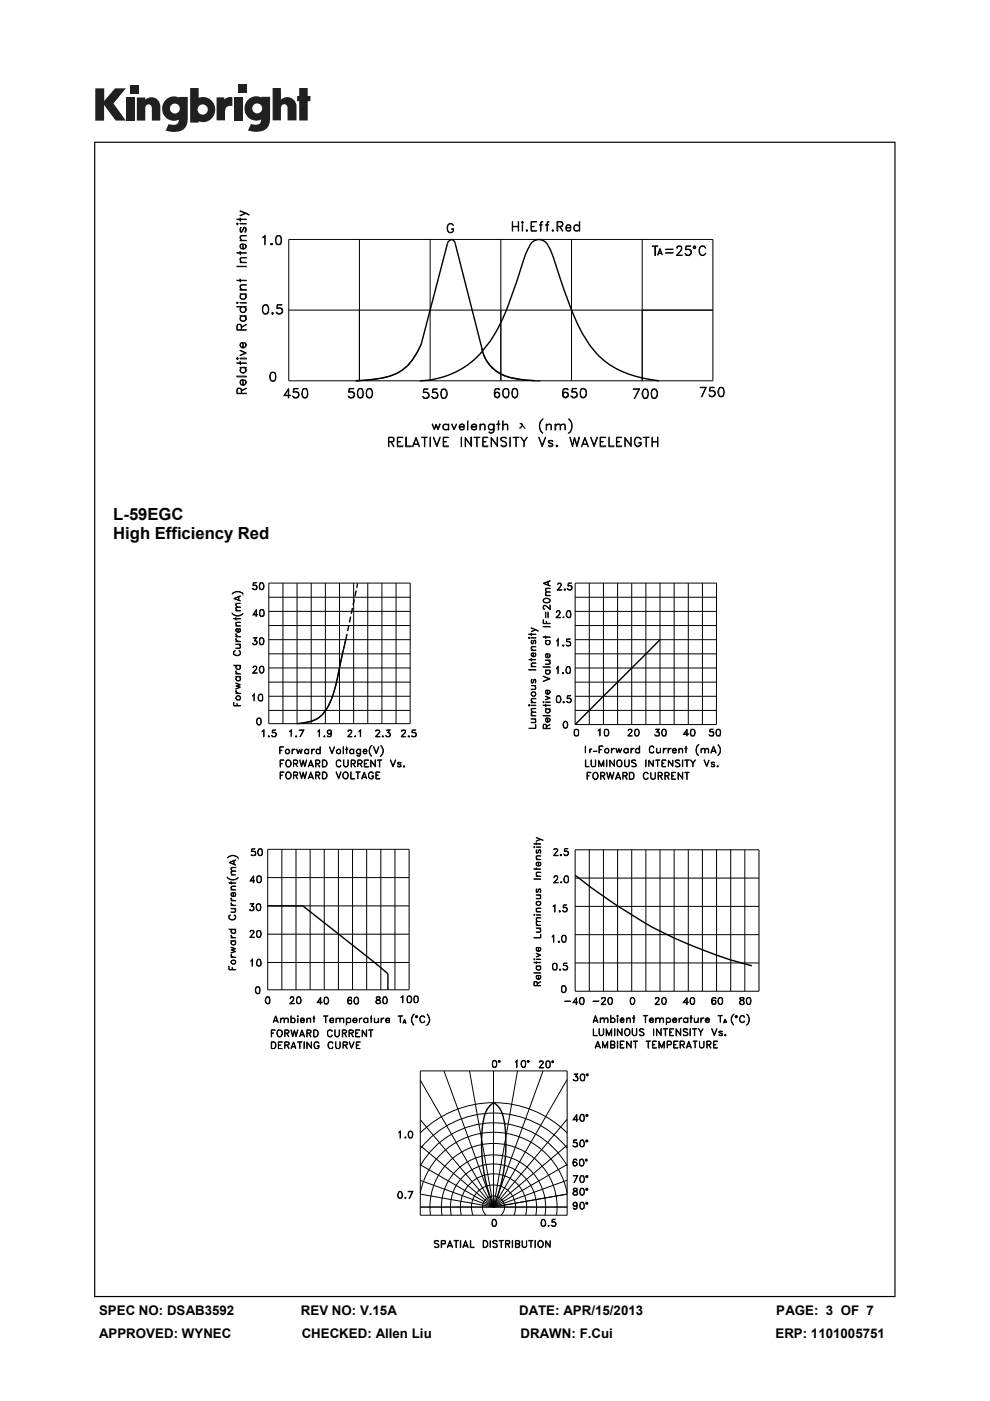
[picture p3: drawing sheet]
<svg xmlns="http://www.w3.org/2000/svg" width="210mm" height="297mm" viewBox="0 0 210 297" stroke-linecap="round" stroke-linejoin="round" font-family="sans-serif">
<defs><g id="words">
<g font-size="3.5">
<text x="24" y="110.3">L-59EGC</text>
<text x="24" y="114.3">High Efficiency Red</text>
</g>
<g font-size="2.8">
<text x="21" y="278.7">SPEC NO: DSAB3592</text>
<text x="63.8" y="278.7">REV NO: V.15A</text>
<text x="110.1" y="278.7">DATE: APR/15/2013</text>
<text x="164.7" y="278.7">PAGE: 3 OF 7</text>
<text x="21" y="283.6">APPROVED: WYNEC</text>
<text x="64" y="283.6">CHECKED: Allen Liu</text>
<text x="110.4" y="283.6">DRAWN: F.Cui</text>
<text x="164.5" y="283.6">ERP: 1101005751</text>
</g>
</g></defs>
<g fill="#231f20">
<path d="M20.2 18.7h1.9v2.7l2.3-2.7h2.3l-2.6 3.2 2.6 3.7h-2.2l-2.4-3.3v3.3h-1.9z"/>
<path d="M26.7 20.7h1.8v4.9h-1.8z"/>
<path d="M49.6 20.7h1.8v4.9h-1.8z"/>
<path d="M27.6 18h1.8v1.8h-1.8z"/>
<path d="M50.6 17.9h1.8v1.8h-1.8z"/>
<path d="M29 20.7h1.8v.4a1.9 1.9 0 0 1 2.2-.3 1.9 1.9 0 0 1 1 2v2.8h-1.8v-2.7a.7 .7 0 0 0-.7-.8 .7 .7 0 0 0-.7 .8v2.7h-1.8z"/>
<path d="M45.9 20.6h1.7v.5a2.02 2.02 0 0 1 1.7-.5v1.9h-.2a1.12 1.12 0 0 0-1.4 1.3v1.7h-1.8z"/>
<path d="M57.8 18.7h1.8v2.4a1.98 1.98 0 0 1 2.2-.3 1.98 1.98 0 0 1 1.1 2v2.7h-1.9v-2.6a.7 .7 0 0 0-.7-.8 .7 .7 0 0 0-.7 .8v2.6h-1.8z"/>
<path d="M63.5 18.7h1.8v1.6h.5v1.1h-.5v4.1h-1.8v-4.1h-.5v-1.1h.5z"/>
<path d="M40.3 18.7v7.3h1.8v-.3a2.63 2.63 0 0 0 3.5-2.5 2.63 2.63 0 0 0-3.5-2.5v-2zM41.9 23.2a1.1 1.1 0 0 1 2.2 0 1.1 1.1 0 0 1-2.2 0z"/>
<path d="M35.3 21a2.56 2.56 0 0 0-.6 3.3 2.56 2.56 0 0 0 3.2 1.1 1.09 1.09 0 0 1-1.5 1.1l-.6-.2-.7 1.4a5.3 5.3 0 0 0 3.8-.2 2.69 2.69 0 0 0 .9-2.4v-4.5h-1.8v.1l-.8-.2a2.44 2.44 0 0 0-1.9 .5zM36 23a1.06 1.06 0 0 1 2.1 0 1.06 1.06 0 0 1-2.1 0z"/>
<path d="M52.8 21a2.56 2.56 0 0 0-.6 3.3 2.56 2.56 0 0 0 3.2 1 1.09 1.09 0 0 1-1.5 1.1l-.7-.1-.6 1.4a5.3 5.3 0 0 0 3.7-.3 2.69 2.69 0 0 0 1-2.3v-4.6h-1.8v.2l-.9-.3a2.44 2.44 0 0 0-1.8 .6zM53.5 23a1.06 1.06 0 0 1 2.1 0 1.06 1.06 0 0 1-2.1 0z"/>
</g>
<path d="M20 30v245h169.9v-245zM20.2 30.3h169.5v244.5h-169.5z" fill="#000"/>
<g fill="none" stroke="#000" stroke-width=".21">
<path d="M50.2 47.4h.3l-.1 .3zM50.2 59.4l2.1 .1zM50.2 56.5h2.1zM50.2 53.6l2.1 .1zM50.2 46.5l2.1 .1zM50.3 47.4l.1 .1zM50.9 59.2l.1 .6zM50.9 55.6l1.4 .1zM50.9 53.3l.1 .7zM50.9 51h1.4zM50.9 47.4l1.4 .1zM50.9 46.2l.1 .7z"/>
<path d="M50.9 44.7l1.4 .5 .6 .4zM51 49l.2 .2 .1-.2M51 54.7l1.3-.1-1.2 .2a.66 .66 0 0 0 .1 .8 .68 .68 0 0 1-.2-.9zM51 50l1.3-.1-1.2 .2-.1 .3 .2 .6-.3-.6zM51.1 51.9l.4-.1v.9l-.3-.1-.2-.2zM51.1 48.2v1M51.5 52.7l.4-.1 .2-.2-.2-.7 .4 .4v.3a.81 .81 0 0 1-1.1 .3 .59 .59 0 0 1-.1-.9l.5-.1v1M51.7 48.4l.1-.2 .3 .2M51.8 48.2a.99 .99 0 0 1-.7 1 .81 .81 0 0 1 .1-1l-.2 .2M52 45.2l-1.1 .6 1.4-.6M52 48.2v1M52.1 49l-.2 .3 .4-.5v-.2l-.2-.4h-.3l-.6 1"/>
<path d="M55.7 50.3l.5-.4v2v-1.8zM57.4 51.7l.3-.1 .1 .2-.3 .1zM57.5 51.7l.2 .1zM58.7 51.7h.8M58.7 50a.65 .65 0 0 1 .9 .3 1.83 1.83 0 0 1-.1 1.5 .65 .65 0 0 1-1-.3 1.83 1.83 0 0 1 .2-1.5zM58.7 50.1h.8M58.8 50a1.66 1.66 0 0 0 0 1.8M59.4 50a1.66 1.66 0 0 1 0 1.8M61.2 50.8h90v29.9h-90zM76.2 50.8v29.9M91.2 50.8v29.9M95.2 47.5l.6-.1 .4 .4-.4-.3h-.4a1.11 1.11 0 0 0 0 1.8l.6-.2 .1-.5-.3-.1h.4l-.1 .6a.79 .79 0 0 1-1 .1 .79 .79 0 0 1-.3-1z"/>
<path d="M106.2 50.8v29.9M108.6 47l.1 2zM108.7 48h1.2M108.7 48.1h1.2M109.9 47l.1 2zM110.7 47.1l.1-.1 .1 .2-.1 .1zM110.8 47.7v1.3zM110.8 47.1v.1zM111.6 48.8h.2l.1 .1-.2 .1zM111.7 48.8l.1 .1zM112.6 47h1.2l-1.1 .1v1.8l1.1 .1h-1.2zM112.7 48l.6 .1h-.6"/>
<path d="M114.4 47.7h.6zM114.8 47.1l-.1 1.9v-1.9l.5-.1-.5 .2M115.7 47.7h.7zM116.2 47.1l-.2 1.9v-1.6l.1-.3 .3-.1-.3 .2M117.1 48.8h.2l.1 .1-.2 .1zM117.2 48.8l.1 .1zM118.3 48l.9-.2v-.6l-.9-.1v1.9h-.2v-2h.8a.57 .57 0 0 1 .5 .7l-.2 .3-.9 .1M118.7 48.1l.7 .9-.6-.9M120.1 48.2l.1 .6 .2 .1 .5-.1 .1-.2 .1 .2a.64 .64 0 0 1-.9 0 .64 .64 0 0 1-.1-.9 .64 .64 0 0 1 .9-.1l.1 .5h-1M120.2 47.8h.7l.1 .4h-.9zM121.2 50.8v29.9M121.9 47.8l.3-.2 .4 .1 .3 .3-.5-.3a.6 .6 0 0 0-.6 .6 .6 .6 0 0 0 .6 .6l.5-.1-.7 .2a.75 .75 0 0 1-.3-1.2z"/>
<path d="M122.9 47l.1 2zM136.2 50.8v29.9M138.4 52.1l1.2 .1zM138.9 52.2v2h.1v-2M139.6 53.7h.8M139.6 53.7h.7M140 52.6l.5 1.5-.5-1.2-.5 1.2zM141.2 52.8l1.6 .1zM141.2 53.6l1.6 .1zM143.5 54.1l1.2 .1h-1.3l.9-1 .2-.5v-.4l-.2-.1-.6 .1-.2 .3 .1-.3 .7-.2 .2 .2 .1 .4-.2 .5-.9 1M145.4 53.8l.3 .3M146.2 52.9a.64 .64 0 0 1 .3 .9l-.3 .3"/>
<path d="M146.6 53.3a.84 .84 0 0 0-1.2-.3l.1-.9h1l-.9 .1-.1 .7h.8a.71 .71 0 0 1 .3 .8 .71 .71 0 0 1-.7 .5l-.5-.2v-.3a.65 .65 0 0 0 .9 .3l.3-.3M147.1 52.2h.4v.4h-.4zM147.2 52.3l.1-.1 .2 .3-.2 .1-.2-.1zM148.5 52.3a.7 .7 0 0 1 1.2 .3 .7 .7 0 0 0-.8-.4 .7 .7 0 0 0-.5 .7 .89 .89 0 0 0 .6 1.2l.4-.1 .3-.3a.74 .74 0 0 1-.8 .5 .74 .74 0 0 1-.6-.8v-.5zM50.2 64.2l.2-.1 .1 .1-.2 .1zM50.2 65l2.1 .1zM50.2 79.7h2.1v.2h-2.1zM50.2 76.9l2.1 .1zM50.3 64.2h.1zM50.3 75.8l.2 .1-.1 .3-.2-.1zM50.3 75.9l.1 .2zM50.9 67h1.4z"/>
<path d="M50.9 64.2h1.4zM50.9 62.3l1.4 .1zM50.9 61.4h1.4v.1h-1.4zM50.9 77.9l1.4 .1zM50.9 76.6l.1 .7zM50.9 75.9h1.4v.2h-1.4zM50.9 74.2l1.4 .6-1.4 .6 1.1-.6zM51 67.2l.2-.2-.2 .4a.56 .56 0 0 0 .5 .7 .56 .56 0 0 0 .6-.7l-.2-.4 .4 .4v.3a.81 .81 0 0 1-1.1 .4 .6 .6 0 0 1-.2-.9zM51 62.6l.2-.2-.2 .3a.56 .56 0 0 0 .5 .7 .56 .56 0 0 0 .6-.7l-.2-.3 .4 .3v.4a.81 .81 0 0 1-1.1 .3 .6 .6 0 0 1-.2-.8zM51 60.4h1.3h-1.1a.54 .54 0 0 0 0 1 .65 .65 0 0 1-.2-1zM51 78.1l.2-.1-.2 .4a.58 .58 0 0 0 .4 .6 .58 .58 0 0 0 .7-.4l-.2-.6 .4 .4a.87 .87 0 0 1-.8 .7 .68 .68 0 0 1-.5-1zM51.1 72.8l.4-.1v.9h-.3l-.2-.3z"/>
<path d="M51.2 65.1l-.2 .8a.57 .57 0 0 0 1 0l-.1-.8a.66 .66 0 0 1 .1 1 .66 .66 0 0 1-1 0 .66 .66 0 0 1 .2-1zM51.2 69.9v-1l-.3-.2-.5 .1-.2 .4v.8h2.1l-2-.1 .1-1h.7l.1 1M51.2 69.3l1.1-.6-1.1 .7M51.5 73.6h.2a.49 .49 0 0 0 .4-.4 .49 .49 0 0 0-.3-.5l.1-.1 .4 .4a.87 .87 0 0 1-.8 .8 .68 .68 0 0 1-.5-1l.6-.2v1M56 64.8h.7M56 66.4l.2 .1 .5-.1M56 64.7a.64 .64 0 0 1 .9 .3 1.83 1.83 0 0 1-.2 1.5 .81 .81 0 0 1-.9-.1 .81 .81 0 0 1-.2-1zM56.1 64.7a1.42 1.42 0 0 0 0 1.8M56.6 64.7a1.42 1.42 0 0 1 0 1.8M57.5 79a.68 .68 0 0 1 .9 .2 1.83 1.83 0 0 1-.1 1.6 .65 .65 0 0 1-1-.3 1.29 1.29 0 0 1 .2-1.5zM57.5 79.1h.8M57.6 79a1.66 1.66 0 0 0 0 1.8"/>
<path d="M57.7 66.4l.1-.1 .1 .2-.1 .1zM57.8 66.4v.1zM58.2 79a1.66 1.66 0 0 1 0 1.8M58.7 66.3l.3 .2M59.5 65.3a.64 .64 0 0 1 .3 1l-.3 .2M59.9 65.8a.84 .84 0 0 0-1.2-.4l.1-.8h1l-.9 .1-.1 .6a.72 .72 0 0 1 1 .2 .72 .72 0 0 1-.2 1 .72 .72 0 0 1-1-.3l.2 .2a.68 .68 0 0 0 1.1-.3M61.2 65.8h90M89.3 73l-1 2-.9 1.4-1.2 1.4-1.4 1.1-1.7 .8-1.8 .5-2.1 .3-3.8 .3M102.1 73.7l.5 1.6a4.5 4.5 0 0 0 1.2 2.2l1.5 1.3 1 .6 1.8 .7 2.7 .5 3.9 .2M51.1 80.8l.4-.2v1l-.3-.1-.2-.3zM51.2 83.4v-1l-.3-.1-.5 .1-.2 .3v.8h2.1l-2-.1 .1-1h.7l.1 1M51.2 82.8l1.1-.5-1.1 .6"/>
<path d="M51.5 81.6l.4-.1 .2-.3-.2-.7a.64 .64 0 0 1 .2 1 .64 .64 0 0 1-1 0 .64 .64 0 0 1 .1-1h.4v1.1M57.5 80.7h.8M60.3 83.8l1.4 .1h-1.5l1-1.5v2v-1.8l-.9 1.3M62.2 84.1l.3 .2M62.9 83.1a.64 .64 0 0 1 .4 1l-.4 .2M63.4 83.5a.84 .84 0 0 0-1.2-.3l.1-.8h1h-.9l-.1 .7a.72 .72 0 0 1 1 .1 .72 .72 0 0 1-.2 1.1 .72 .72 0 0 1-1-.3l.2 .1a.68 .68 0 0 0 1.1-.2M64.3 84.1l.2 .2 .5-.2M64.3 82.4h.7l.3 .8v.6l-.5 .6-.6-.2-.2-.4zM64.3 82.5h.7M64.4 82.4a1.79 1.79 0 0 0 0 1.9M65 82.4a1.79 1.79 0 0 1 0 1.9M73.9 84.1l.4 .2"/>
<path d="M74.7 83.1a.64 .64 0 0 1 .3 1l-.3 .2M75.1 83.5a.84 .84 0 0 0-1.2-.3l.1-.8h1h-.8l-.2 .7a.72 .72 0 0 1 1.1 .1 .72 .72 0 0 1-.2 1.1 .72 .72 0 0 1-1-.3l.1 .1a.68 .68 0 0 0 1.1-.2M76.1 84.1l.2 .2 .5-.2M76.1 82.4h.7l.3 .8v.6l-.5 .6-.6-.2-.2-.4zM76.1 82.5h.7M76.1 82.4a1.79 1.79 0 0 0 0 1.9M76.2 80.7v-14.9v14.9M76.7 82.4a1.79 1.79 0 0 1 0 1.9M78 82.5h.8M78 84.1l.3 .2 .5-.2M78 82.4a.64 .64 0 0 1 .9 .4 1.83 1.83 0 0 1-.1 1.5 .81 .81 0 0 1-1-.1 .81 .81 0 0 1-.1-1zM78.1 82.4a1.42 1.42 0 0 0 0 1.9"/>
<path d="M78.6 82.4a1.42 1.42 0 0 1 0 1.9M82.5 93.6l.9-.1v-.6l-.9-.1-.1 1.9v-2h.8l.3 .2 .1 .5-.2 .2-.9 .1M82.9 93.7l.7 1-.6-1M84.3 92.7h1.1l-1.1 .1v1.8h1.1v.1h-1.1zM84.3 93.6l.6 .1h-.6M86 92.7h.2v1.9h1v.1h-1.2zM87.7 94.2h1.1M87.8 94.1h1M88.2 92.7l.8 2-.8-1.8-.7 1.8zM89.4 92.7l1.2 .1zM89.8 84.2l.2 .2M90 92.8v1.9l.1-1.9"/>
<path d="M90.5 83.2l.5 .5-.2 .5-.3 .2M91 83.6a.84 .84 0 0 0-1.2-.3l.1-.9h.9l-.9 .1v.7a.72 .72 0 0 1 1 .1 .72 .72 0 0 1-.2 1.1 .72 .72 0 0 1-1-.3h.1a.65 .65 0 0 0 .9 .2l.3-.3M91.2 92.7l.1 2zM91.6 89.9l.5 1 .4-1 .4 1 .3-1h.2l-.5 1.3-.4-1-.4 1zM91.7 84.2l.3 .2M91.9 92.7l.7 1.7 .8-1.7-.8 2zM92.5 83.2a.68 .68 0 0 1 0 1.2M92.8 83.6a.78 .78 0 0 0-1.1-.3l.1-.9h.9l-.8 .1-.1 .7a.71 .71 0 0 1 1 .2 .71 .71 0 0 1-.3 1 .71 .71 0 0 1-1-.3h.2l.1 .2a.71 .71 0 0 0 1-.3M93.7 82.5a.81 .81 0 0 1 1 .2 .81 .81 0 0 1 .1 .9v.5a.71 .71 0 0 1-1.1 .3 1.79 1.79 0 0 1 0-1.9zM93.7 84.3h.8M93.7 82.7l.4-.2 .4 .2M93.8 82.5a1.79 1.79 0 0 0 0 1.9"/>
<path d="M94 92.7h1.1l-1 .1v1.8h1v.1h-1.1zM94.1 93.6l.6 .1h-.6M94.1 90.1l.3-.2 .7 .3-.4-.2h-.4a.55 .55 0 0 0-.3 .5 .55 .55 0 0 0 .3 .5l.4 .1 .4-.2-.7 .3a.64 .64 0 0 1-.3-1.1zM94.4 82.5a1.42 1.42 0 0 1 0 1.9M95.1 89.9l.1 1.3zM95.8 89.9l.5 1.1 .6-1.1-.6 1.3zM97.5 90.4a.52 .52 0 0 0 .3 .7l.7-.2a.61 .61 0 0 1-.9 .1 .61 .61 0 0 1 0-.9 .61 .61 0 0 1 .9 .1v.4h-1M97.6 90.2l.5-.2 .3 .4h-.9zM97.8 92.7l.1 2zM98.7 92.7l1.1 1.7v-1.7h.2v2l-1.3-1.8v1.8zM99.2 89.2l.1 2zM100 90.4l.1 .5 .3 .2 .7-.2a.64 .64 0 0 1-1 .2 .64 .64 0 0 1 0-1 .64 .64 0 0 1 1 .1v.4h-1.1"/>
<path d="M100.1 90.2l.3-.2a.46 .46 0 0 1 .6 .4h-1zM100.5 92.7l1.3 .1zM101.1 92.8v1.9l.1-1.9M101.8 89.9l.1 1.3zM101.9 90.2a.65 .65 0 0 1 .9-.2l.1 1.2-.2-1.1a.64 .64 0 0 0-.8 .1zM102.4 92.7h1.1l-1 .1v1.8h1v.1h-1.1zM102.5 93.6l.6 .1h-.6M103.7 90l.3-.1 .7 .3a.69 .69 0 0 0-1 0v.2a.53 .53 0 0 0 .1 .6 .53 .53 0 0 0 .5 .1l.4-.2-.7 .3a.69 .69 0 0 1-.3-1.2zM104.2 92.7l1.2 1.7 .1-1.7v2l-1.3-1.8v1.8zM104.7 89.9h.1v1.4a.66 .66 0 0 1-.4 .5 .66 .66 0 0 1-.7-.2l.5 .2 .4-.2zM104.9 83.9a.6 .6 0 0 0 .9 .2l.1-.2M104.9 83.6l.2-.3 .3-.1 .4 .1 .1 .3"/>
<path d="M105.1 82.5h.8M105.2 82.4a1.98 1.98 0 0 0-.2 1.7l.3 .1M105.3 83.2l-.3 .2-.1 .3M105.3 89.9l.7 .1zM105.6 83.2a.6 .6 0 0 1 .3 .9l-.3 .1M105.7 89.2l.1 2zM105.8 82.4l.1 .2v-.2a.68 .68 0 0 0-1 .3 1.23 1.23 0 0 0 .5 1.7 .62 .62 0 0 0 .6-.9 .62 .62 0 0 0-1.1-.1M106.2 92.9a.86 .86 0 0 1 1.3 0l-.5-.1-.6 .1v.5a1.25 1.25 0 0 1 1.1 .8l-.4 .5h-.5l-.4-.3 .8 .2 .4-.2v-.3a1.19 1.19 0 0 0-1-.6zM106.6 89.2l.1 2zM106.7 90.2a.68 .68 0 0 1 .9-.2l.1 1.2-.2-1.1a.66 .66 0 0 0-.8 .1zM106.7 82.7a.68 .68 0 0 1 1.2 0 1.41 1.41 0 0 1-.5 1.7 .92 .92 0 0 1-.8-1.2zM107 84.1h.7"/>
<path d="M107 82.5h.7M107 82.4a1.32 1.32 0 0 0 0 1.8M107.5 82.4a1.32 1.32 0 0 1 0 1.8M108.1 92.7l.1 2zM108.8 92.7l1.3 .1zM108.8 84.1h.8M108.8 82.4a.65 .65 0 0 1 .9 .3 1.52 1.52 0 0 1-.4 1.7h-.2a1.45 1.45 0 0 1-.3-2zM108.8 82.5h.8M108.9 82.4a1.66 1.66 0 0 0 0 1.8M109.4 92.8v1.9l.1-1.9M109.5 82.4a1.66 1.66 0 0 1 0 1.8M110.3 89.8h.1"/>
<path d="M110.3 89.8h.3l.8 1.1M110.8 90.1l-.2 .4-.4 .3M111.1 93.6l.8-.9-.7 .9v1.1l-.1-1.1-.7-.9 .8 .9M114.2 92.7l.8 1.7 .8-1.7-.8 2zM115.1 88.8h.1a2.01 2.01 0 0 0 0 3 1.94 1.94 0 0 1-.1-3zM115.8 89.9l.1 1.3zM115.9 90.2a.68 .68 0 0 1 1-.2v1.2l-.1-1.1a.66 .66 0 0 0-.9 .1zM116.4 94.5h.8M116.4 93.5h.8M116.4 93.7l.9 .6-.4 .4h-.3l-.3-.3 .1 .2M116.4 93.5v.3M117.1 93.5l.2 .1a.6 .6 0 0 0-1 0 1.03 1.03 0 0 0 .9 .6"/>
<path d="M117.1 94.1v.5M117.7 89.9h.2v1.3h-.2zM117.9 90.2a.65 .65 0 0 1 .9-.2l.1 1.2-.1-1a.54 .54 0 0 0-.9 0zM118 94.5l.1-.1 .2 .2-.3 .1zM118 94.5l.1 .1zM118.9 90.2a.68 .68 0 0 1 .9-.2l.1 1.2-.2-1.1a.66 .66 0 0 0-.8 .1zM119.4 83.9a.62 .62 0 0 0 .6 .3 .62 .62 0 0 0 .5-.3M119.4 83.6l.2-.3 .3-.1 .3 .1 .3 .3M119.6 82.5h.7M119.7 82.4a1.64 1.64 0 0 0-.2 1.7l.3 .1M119.8 83.2l-.3 .2-.1 .3M120.1 83.2l.4 .5-.4 .5"/>
<path d="M120.2 82.4l.3 .2a.65 .65 0 0 0-1.1 .1 1.23 1.23 0 0 0 .5 1.7l.6-.3a.65 .65 0 0 0-.2-.9 .65 .65 0 0 0-.9 .2M120.6 88.8a1.89 1.89 0 0 1 0 3 2.04 2.04 0 0 0 0-3zM120.8 92.7l.6 1.7 .5-1.7 .5 1.7 .4-1.7h.2l-.6 2-.5-1.8-.5 1.8zM121.3 84.1l.2 .1M122 83.1a.62 .62 0 0 1 .4 .6 .62 .62 0 0 1-.4 .5M122.4 83.5a.85 .85 0 0 0-1.1-.3v-.8h1h-.9l-.1 .7a.71 .71 0 0 1 1.1 .2 .71 .71 0 0 1-.3 1 .71 .71 0 0 1-1-.3h.2a.63 .63 0 0 0 1.1-.1M123.3 82.4a.72 .72 0 0 1 1.1 .7 .81 .81 0 0 1-.2 1 .81 .81 0 0 1-.9 .1 1.66 1.66 0 0 1 0-1.8zM123.3 84.1h.8M123.3 82.5h.8M123.4 82.4a1.66 1.66 0 0 0 0 1.8M123.5 94.2h1.2M123.5 94.1h1.1"/>
<path d="M124 82.4a1.32 1.32 0 0 1 0 1.8M124.1 92.7l.7 2-.7-1.8-.8 1.8zM125.2 92.7l.8 1.7 .6-1.7h.2l-.8 2zM127.3 92.7h1.2l-1.1 .1v1.8h1.1v.1h-1.2zM127.4 93.6l.6 .1h-.6M129.1 92.7l.1 1.9h1v.1h-1.1zM130.7 92.7h1.1l-1 .1v1.8h1v.1h-1.1zM130.8 93.6l.6 .1h-.6M132.5 92.7l1.3 1.7 .1-1.7v2l-1.3-1.8-.1 1.8zM134.8 92.9a.73 .73 0 0 1 1.2 .3h-.1a.66 .66 0 0 0-1.1-.3 1 1 0 0 0 .3 1.7 .6 .6 0 0 0 .8-.6h-.4v-.2h.5a.72 .72 0 0 1-.3 .8 .72 .72 0 0 1-.8 0 1.26 1.26 0 0 1-.1-1.7zM135.6 82.4l-1 2.1 1.1-2.1h-1.4l1.3 .1M136.4 92.7l1.3 .1z"/>
<path d="M136.5 84.3h.8M136.5 82.5a.64 .64 0 0 1 .9 .4 1.83 1.83 0 0 1-.1 1.5l-.5 .1a1.24 1.24 0 0 1-.3-2zM136.5 82.7l.3-.2 .5 .2M136.6 82.5a1.79 1.79 0 0 0 0 1.9M137 92.8v1.9l.1-1.9M137.2 82.5a1.79 1.79 0 0 1 0 1.9M138.3 92.7l.1 2zM138.4 93.7h1.1M138.4 93.6h1.1M138.4 82.5a.81 .81 0 0 1 .9 .2 .81 .81 0 0 1 .2 .9l-.1 .5a.71 .71 0 0 1-1 .3 1.79 1.79 0 0 1 0-1.9zM138.4 84.3h.7M138.4 82.7l.3-.2 .4 .2"/>
<path d="M138.5 82.5a1.79 1.79 0 0 0 0 1.9M139 82.5a1.42 1.42 0 0 1 0 1.9M139.5 92.7l.1 2zM149.7 82.1l-.9 2 1-2h-1.3l1.2 .1M150.5 83.8l.2 .3M151.2 82.9l.5 .5-.5 .7M151.7 83.3a.84 .84 0 0 0-1.2-.3l.1-.9h.9l-.9 .1v.7a.72 .72 0 0 1 1 .1 .72 .72 0 0 1-.2 1 .72 .72 0 0 1-1-.3l.2 .2a.68 .68 0 0 0 1.1-.3M152.6 83.9l.2 .2 .6-.2M152.6 82.2a.64 .64 0 0 1 .9 .3 1.83 1.83 0 0 1-.1 1.6h-.6a1.24 1.24 0 0 1-.2-1.9zM152.6 82.3h.8M152.7 82.2a1.79 1.79 0 0 0 0 1.9M153.3 82.2a1.79 1.79 0 0 1 0 1.9"/>
<path d="M49.2 130a1.52 1.52 0 0 0 2.3 0 1.39 1.39 0 0 1-2.3 0zM49.4 125.7a1.39 1.39 0 0 1 2.1 .3 1.53 1.53 0 0 0-2.3 0zM49.6 131.1l1.4 .1zM49.6 126.9l1.4-.6-1.3 .6 1.3 .5zM49.7 138l.2-.1a.52 .52 0 0 0-.3 .6 .52 .52 0 0 0 .5 .4l.8-.1v-.6l-.2-.3 .1 .1 .2 .6a.74 .74 0 0 1-.9 .4l-.5-.2v-.6zM50 136.6h1zM50 136h1zM50 134.9l1 .1zM50 132.7h1zM50 131l.1 .5zM50 129.4l1 .1zM50 135.4l.5 .6-.5-.4z"/>
<path d="M50 134.4l.5 .5-.5-.3zM50.1 133.3h.4l.1 .7 .3-.2-.1-.5a.49 .49 0 0 1 .1 .6 .49 .49 0 0 1-.6 .1l-.3-.2zM50.1 132l.9-.1-.8 .1a.45 .45 0 0 0 .1 .7l-.3-.4zM50.1 128.8l.9-.1-.8 .1a.45 .45 0 0 0 .1 .6l-.3-.3zM50.1 127.9h.9l-.8 .1-.1 .3 .2 .4-.3-.4zM50.2 133.3h.3v.7l-.4-.2zM50.6 126.5v.7M50.7 126.5v.8M50.8 136.6l.2 .4-.1 .4-.9 .1 .9-.2zM53.6 136.5l.2 .1M53.6 124.8l.2 .2M53.7 130.3l1 .1h-1.1l.8-1.2v1.5l-.1-1.3-.6 1"/>
<path d="M54 135.8l.5 .2a.51 .51 0 0 1-.3 .7 .51 .51 0 0 1-.6-.3l.1 .2a.52 .52 0 0 0 .8-.2M54.2 135.9l.3 .3-.3 .4M54.2 124.1a.47 .47 0 0 1 .3 .4 .47 .47 0 0 1-.3 .5M54.4 135.2l-.5 .7 .6 .2M54.4 135.3l-.7-.1h.8l-.5 .7M54.5 124.7a.52 .52 0 0 1-.9 .1M54.5 124.4l-.4-.3-.5 .1 .1-.7h.7l-.6 .1-.1 .5h.6a.51 .51 0 0 1 .2 .6 .51 .51 0 0 1-.5 .3l-.4-.2M55.2 136.6h.6M55.2 135.3a.52 .52 0 0 1 .7 .2 .82 .82 0 0 1-.5 1.2l-.2-.1-.2-.5zM55.2 135.4h.6M55.2 124.9h.6M55.2 123.6l.2-.1a.78 .78 0 0 1 .6 .8 .78 .78 0 0 1-.6 .7h-.2l-.2-.6z"/>
<path d="M55.2 123.7h.6M55.2 130.5h.6M55.2 129.3l.4-.1 .4 .3v1a.55 .55 0 0 1-.9 0v-1zM55.2 129.4h.6M55.2 135.3l-.1 .6 .1 .7M55.2 123.6l-.1 .6 .1 .8M55.3 129.3a1.02 1.02 0 0 0 0 1.3M55.7 135.3a1.02 1.02 0 0 1 0 1.3M55.7 123.6a1.02 1.02 0 0 1 0 1.4M55.8 129.3a1.02 1.02 0 0 1 0 1.3M57 123.6v29.8h30v-29.8M57 123.6h30"/>
<path d="M57 138.6h30M57 135.6h30M57 132.6h30M57 129.6h30M57 126.6h30M60 123.6v29.8M63 123.6v29.8M66 123.6v29.8M69 123.6v29.8M72 123.6v29.8M73.3 135.7l-2.1 9.9-.7 2.2-1.2 2.6-1.3 1.5-1.5 .9-2 .5-1.6 .2M75 123.6v29.8"/>
<path d="M78 123.6v29.8M81 123.6v29.8M84 123.6v29.8M112.1 135.2l.2-.1 .1 .2zM112.1 134.4l1.6 .1zM112.1 139.9h1.6M112.2 135.2l.1 .1zM112.6 137.8l1.1 .1zM112.6 135.2l1.1 .1zM112.6 134.3l.1 .5zM112.6 133.1l1.6 .7zM112.6 139.6l.1 .5z"/>
<path d="M112.7 136.4h.4M112.7 137.2l1-.1-.9 .1-.1 .3 .3 .3-.4-.3zM112.8 135.8v.7M112.8 138.5h.3v.7l-.4-.3zM113.1 139.2l.5-.2-.1-.6a.49 .49 0 0 1 0 .7 .49 .49 0 0 1-.6 .1l-.3-.3v-.2l.4-.3h.2v.8M113.2 135.9h.4M113.3 135.8l-.2 .7-.2 .1a.47 .47 0 0 1-.3-.5 .47 .47 0 0 1 .3-.4l-.2 .2M113.6 136.4l-.1 .2 .2-.6-.3-.3-.2 .1-.2 .7M113.6 135.8v.7M113.6 133.5l-1 .4 1.1-.4M115.2 123.7l1.5-.6-1.3 .6 1.3 .6zM115.2 135l1.5 .1z"/>
<path d="M115.2 132.8l1.5 .1zM115.2 131.4l.1 .8h1.4h-1.5zM115.3 127.2a.99 .99 0 0 1 1.3 0M115.3 127.1v.5l.1 .1 .6 .1 .6-.2M115.4 126.9a.73 .73 0 0 1 .9-.1 .73 .73 0 0 1 .3 .8 .84 .84 0 0 1-1.4-.4zM115.7 126.2l1 .1zM115.7 124.9l.2-.2h.8l-.9 .2v.4l.1 .2zM115.7 129.8l.1 1.2zM115.7 139.9l1 .1zM115.7 134.9l.1 .5zM115.7 135.8h1M115.8 125.6l.9-.1-.9 .1v.5l.1 .1a.45 .45 0 0 1-.1-.6z"/>
<path d="M115.8 138.7l.4-.1v.8h-.3l-.2-.3zM115.8 138.8l.3-.1v.7l-.3-.1zM115.9 132.2v-.5v.5M115.9 135.8l-.1 .7 .3 .1h.4l.1-.3-.1-.5a.52 .52 0 0 1 .1 .7 .52 .52 0 0 1-.7 .1l-.2-.3zM116.1 139.4l.4-.1a.36 .36 0 0 0-.1-.6l.1-.1a.45 .45 0 0 1 .2 .5 .45 .45 0 0 1-.5 .3M116.2 123.3v.7M116.2 129.8l.1 1.2zM116.3 123.3v.8M116.5 127.1v.5M116.6 129.2l.1-.9v1l-1.1-.9-.3 .1v.5l.2 .1-.1 .1-.2-.3v-.3l.4-.3 1.1 .9M118 130.9l.9 .1h-1l.8-1-.1-.5h-.4l-.1 .4-.1-.1 .2-.4h.4l.2 .6-.8 1M118.1 135.8l.3-.3v1.5l-.1-1.4z"/>
<path d="M118.2 125l1 .1h-1.1l.9-1.1-.2-.3-.6 .2 .3-.3h.3l.3 .4-.9 1.1M119.3 136.8l.3 .1-.2 .1zM119.4 130.9l.2-.1v.2zM119.4 136.8l.1 .1zM119.5 130.9h.1M119.7 125l.1-.1v.2zM119.8 125h.1M120.2 136.8l.1 .1M120.3 129.5h.6a1.09 1.09 0 0 1-.1 1.5l-.5-.2-.2-.3zM120.3 129.6h.6M120.3 130.9h.6M120.4 129.5a1.02 1.02 0 0 0 0 1.4"/>
<path d="M120.4 124.9l.3 .1M120.7 136.1l.3 .3-.1 .4-.2 .1M120.9 129.5l.1 .6-.1 .8M121 136.3a.64 .64 0 0 0-.8-.2v-.6h.7h-.6l-.1 .6a.58 .58 0 0 1 .7 0 .58 .58 0 0 1 .1 .7l-.6 .2-.3-.3 .1 .1a.64 .64 0 0 0 .8-.2M121 124.2a.47 .47 0 0 1 .3 .4 .47 .47 0 0 1-.3 .4M121.3 124.5a.6 .6 0 0 0-.9-.2l.1-.7h.7l-.6 .1-.1 .5h.7l.1 .2-.1 .6-.3 .1-.5-.1v-.2a.47 .47 0 0 0 .5 .3 .47 .47 0 0 0 .4-.3M122 123.6h30v30h-30v-30M122 138.6h29.9M122 135.6h29.9M122 132.6h29.9M122 129.6h29.9M122 126.6h29.9"/>
<path d="M125 123.6v30M128 123.6v30M131 123.6v30M134 123.6v30M137 123.6v30M140 123.6v30M143 123.6v30M146 123.6v30M149 123.6v30M49.6 148.8v.9h1.4l-1.4-.1M49.6 141l1.4 .1zM50 147l1 .1z"/>
<path d="M50 144.8l1 .4-.7 .2 .7 .3-1 .4 .8-.4-.8-.3 .8-.2zM50 143.4l1 .1zM50 142.8l1 .1zM50 146.4l.5 .6-.5-.4zM50 142.2l.5 .6-.5-.3zM50.1 143.7l.2-.2-.2 .5 .4 .3 .4-.1-.1-.7 .2 .3-.2 .5h-.5a.45 .45 0 0 1-.2-.6zM50.1 141.2l.2-.1-.2 .3 .1 .3 .4 .2 .3-.2-.1-.6 .2 .3-.2 .5a.53 .53 0 0 1-.6 0 .53 .53 0 0 1-.1-.7zM50.3 147.6h.5l.2 .3-.2 .5h-.5a.47 .47 0 0 1-.3-.4 .47 .47 0 0 1 .3-.4zM50.3 149.6v-.4v.4M50.3 147.6h.3l.3 .1-.1 .6-.3 .1-.3-.2-.1-.3zM53.6 147.5l.3-.4v1.6v-1.4zM53.6 142.7h1h-1l.8-.9v-.4l-.2-.1-.6 .2a.46 .46 0 0 1 .5-.3 .46 .46 0 0 1 .4 .3l-.2 .5-.7 .7"/>
<path d="M54.7 153.6h.5M54.7 152.4h.5M54.7 152.3a.45 .45 0 0 1 .6 .2l.1 .6-.2 .6h-.5a1.02 1.02 0 0 1 0-1.4zM54.7 152.3a1.02 1.02 0 0 0 0 1.4M55 148.5h.6M55 147.2h.6a1.08 1.08 0 0 1-.2 1.5l-.5-.2-.2-.3zM55 147.3h.6M55.1 147.2a1.02 1.02 0 0 0 0 1.4M55.2 152.3l.1 .2v.9l-.1 .3M55.2 142.6h.6M55.2 141.4h.6M55.2 141.3a.45 .45 0 0 1 .7 .2 .82 .82 0 0 1-.5 1.2h-.2a1.02 1.02 0 0 1 0-1.4z"/>
<path d="M55.3 141.3a1.02 1.02 0 0 0 0 1.4M55.5 147.2l.2 .3v.9l-.2 .2M55.6 155l.4-.2v1.4l-.1-1.4zM55.8 141.3l.1 .6-.1 .8M56.9 156l.2 .2h-.2zM56.9 156.1l.1 .1zM57 150.6h30M57 147.6h30M57 144.6h30M57 141.6h30M57.7 156l.2 .2M58.3 155.4h.2a.55 .55 0 0 1-.2 .8"/>
<path d="M58.5 155.6l-.1-.2h-.7l.1-.6h.7h-.6l-.1 .6 .4-.1 .3 .1a.55 .55 0 0 1-.1 .8h-.6l-.2-.3 .6 .3 .3-.3M59.3 158.3h.9l-.8 .1v1.4zM59.4 159.1l.4 .1h-.4M61.4 155l.4-.2v1.4v-1.4zM61.9 158.8l.1 1zM62.2 158.9l.4-.1-.4 .2-.2 .2zM62.8 156l.1 .2h-.2zM62.8 156.1l.1 .1zM62.9 158.8l.3 .9 .3-.9 .3 .9 .3-.9-.3 1-.3-.7-.3 .7zM64.4 154.8l-.8 1.4 .9-1.4h-1h.9M64.6 159.1l.3-.3h.3l.2 .3-.2-.2a.43 .43 0 0 0-.6 .4 .43 .43 0 0 0 .6 .5l.2-.1a.49 .49 0 0 1-.6 0 .49 .49 0 0 1-.2-.6zM65.4 158.8l.1 1z"/>
<path d="M66.1 158.8l.1 1zM66.3 158.9l.5-.1-.5 .2-.1 .2zM67.2 158.9l.4-.1 .3 .3-.3-.2a.43 .43 0 0 0-.5 .4 .43 .43 0 0 0 .5 .5l.3-.1-.3 .1a.48 .48 0 0 1-.6-.6zM67.5 154.9l.3-.1v1.4l-.1-1.4-.3 .3zM67.9 158.3v1.5zM68.8 156l.1 .2h-.2zM68.8 156.1l.1 .1zM69.5 155.1l.1-.3h.5l.1 .3M69.5 155.4l.3 .2 .4-.2M69.6 156.1h.5M69.8 154.8l-.2 .1-.1 .3 .3 .4M69.9 158.3l.5 1.4 .6-1.4-.6 1.5z"/>
<path d="M70 154.8l.2 .1v1l-.1 .3M70.2 155.4a.46 .46 0 0 1-.6 .2 .46 .46 0 0 1-.1-.7l.3-.1h.3l.2 .5-.2 .9h-.5l-.1-.2 .1 .2M70.2 155.3l-.2 .3M71.5 159.1l.3-.2 .3 .1 .1 .7a.45 .45 0 0 1-.6 0 .45 .45 0 0 1-.1-.6zM72.8 158.3l.1 1.5zM73.3 158.8l.5 .1zM73.5 158.3v1.5M74.2 159.1l.3-.3h.2l.3 .3-.3-.2a.43 .43 0 0 0-.5 .4 .43 .43 0 0 0 .5 .5l.3-.1a.49 .49 0 0 1-.7 0 .49 .49 0 0 1-.1-.6zM74.7 156.2h-1l.8-1v-.4h-.5l-.2 .3 .1-.3h.6a.45 .45 0 0 1-.1 .7l-.6 .7M75 158.8l.1 1zM75.3 156l.1 .2h-.2zM75.3 156.1h.1"/>
<path d="M75.3 156h.1M75.6 159.1l.3-.3h.3l.2 .3-.2-.2a.43 .43 0 0 0-.6 .4 .43 .43 0 0 0 .6 .5l.2-.1a.49 .49 0 0 1-.6 0 .49 .49 0 0 1-.2-.6zM76.2 155l.3-.2v1.4l-.1-1.4zM76.4 158.8l.1 1.1-.2 .4h-.4l-.3-.2 .6 .2 .2-.4zM77.1 159.2l.1 .5h.7l-.3 .1a.48 .48 0 0 1-.6-.6l.3-.4a.44 .44 0 0 1 .6 .5h-.8M77.2 159l.4-.1 .2 .3h-.7zM78.6 158.2l.3-.1-.2 .1a1.54 1.54 0 0 0 .2 2.1 1.45 1.45 0 0 1-.3-2.1zM79.2 158.3l.6 1.4 .6-1.4-.6 1.5zM80.6 156.2h-1l.6-.7a.45 .45 0 0 0 .2-.7h-.6l-.1 .3v-.3h.8a.45 .45 0 0 1-.2 .7l-.6 .7M80.7 158.1a1.4 1.4 0 0 1 0 2.2l.2-.1a1.54 1.54 0 0 0-.2-2.1zM81.2 156l.1 .2h-.2zM81.2 156.1v.1z"/>
<path d="M81.9 156l.2 .2M82.4 155.4l.4 .4-.4 .4M82.7 154.8l-.5 .6h.4l.2 .3M82.7 154.8h-.7h.8l-.5 .6h.3a.48 .48 0 0 1 0 .8h-.6l-.2-.3 .6 .3 .4-.3M86.1 156.2h-1.1l1-1-.1-.4h-.6l-.2 .3 .1-.3h.3h.5v.6l-.9 .8M86.6 156.1l.1-.1 .1 .2zM86.7 156.1v.1zM87.3 156l.3 .2M87.9 155.4h.3l.1 .3-.1 .3-.3 .2M88.3 155.6l-.2-.2h-.8l.1-.6h.8h-.7l-.1 .6 .4-.1 .5 .1v.6l-.2 .2h-.7l-.1-.3a.52 .52 0 0 0 .8 .2l.2-.2M112.1 149.5l.2-.1 .1 .2-.2 .1zM112.1 154.4h1.5l.1-.8v.8z"/>
<path d="M112.1 142l1.6 .1zM112.2 149.5l.1 .1zM112.6 153.2l1-.1v-.5l-.2-.1a.45 .45 0 0 1 .2 .7zM112.6 152.4l1.1 .1zM112.6 151.7l1.1 .1zM112.6 149.5l1.1 .1zM112.6 148.9l1.1 .1zM112.6 141.3l1.1 .1zM112.6 145.4h1.1M112.7 144.7h.4M112.7 151l1-.1-.9 .2-.1 .3 .3 .3-.4-.3zM112.7 150.3l1-.1-1 .2 .3 .5-.4-.3z"/>
<path d="M112.7 148.2l1-.1-.9 .1-.1 .3 .3 .4-.4-.4zM112.7 140.6l1-.1-1 .3 .3 .5-.4-.3zM112.8 144.1v.7M112.9 146.8l.3-.1 .4 .2-.1 .6-.4 .1-.3-.2-.1-.3zM112.9 146.7h.6l.2 .4-.2 .5a.52 .52 0 0 1-.7-.2 .52 .52 0 0 1 .1-.7zM113.2 144.2h.4M113.3 144.1l-.2 .7-.2 .1a.47 .47 0 0 1-.3-.5 .47 .47 0 0 1 .3-.4l-.2 .2M113.4 145.4a.55 .55 0 0 1 .2 .7l-1 .1 1-.2zM113.6 144.7l-.1 .2 .2-.6-.3-.3-.2 .1-.2 .7M113.6 144.1v.7M115.2 148.8h.2l-.1 .2zM115.2 151.7l1.5 .1z"/>
<path d="M115.2 149.5l1.5 .1zM115.2 143.3l1.5 .6-1.5 .6 1.3-.6zM115.2 141.4l1.5 .1zM115.3 148.9h.1M115.7 150.3l1 .1zM115.7 149.3l.1 .5zM115.7 148.8l1 .1zM115.7 147.6l1 .4-1 .4 .8-.4zM115.7 142.1h1zM115.8 152.4l.3-.1v.8l-.3-.2zM115.8 146.5l.3-.1v.7l-.3-.1zM115.9 154.4v-.7l-.6-.1-.1 .9h1.5l-1.4-.1v-.7h.5l.1 .7"/>
<path d="M115.9 154l.8-.4-.8 .5M116.1 153.1l.4-.2a.36 .36 0 0 0-.1-.6l.1-.1a.52 .52 0 0 1 .1 .7 .52 .52 0 0 1-.7 .2l-.2-.5 .2-.4h.3v.9M116.1 147.1l.4-.1a.36 .36 0 0 0-.1-.6l.1-.1a.52 .52 0 0 1 .1 .7 .52 .52 0 0 1-.7 .1l-.2-.5 .2-.3h.3v.8M116.4 140l.3 .4-.1 .4-.9 .1 .8-.2 .1-.3zM118.1 141.6l.3-.3v1.5l-.1-1.3zM118.1 147.6h.6M118.1 148.8h.6M118.1 147.6l.3-.1a.78 .78 0 0 1 .6 .7 .78 .78 0 0 1-.6 .8l-.3-.1-.1-.6zM118.2 147.6l-.1 .2v.9l.1 .2M118.7 147.6a1.02 1.02 0 0 1 0 1.3M119.3 142.7h.2v.1zM119.4 142.7h.1z"/>
<path d="M119.5 148.7l.2 .1-.1 .2-.2-.1zM119.5 148.8l.1 .1zM119.7 153l.1-.1a.78 .78 0 0 1 .6 .8 .78 .78 0 0 1-.6 .7l-.1-.1a1.02 1.02 0 0 1 0-1.3zM119.7 154.3h.5M119.7 153.1h.5M119.8 153a1.02 1.02 0 0 0 0 1.3M120.2 153l.1 .6-.1 .7M120.3 148.7l.1 .2M120.3 141.4l.3-.1a.93 .93 0 0 1 .3 1.3 .47 .47 0 0 1-.4 .2 .47 .47 0 0 1-.4-.2 1.15 1.15 0 0 1 .2-1.2zM120.3 141.5h.6M120.3 142.7h.6M120.3 141.4a1.02 1.02 0 0 0 0 1.3"/>
<path d="M120.8 141.4l.1 .6-.1 .7M120.9 148.1a.47 .47 0 0 1 .2 .4 .47 .47 0 0 1-.2 .4M121.1 148.7a.52 .52 0 0 1-.8 0M121.1 148.3l-.3-.2-.5 .1v-.7h.7l-.7 .1v.5h.6a.51 .51 0 0 1 .3 .6 .51 .51 0 0 1-.6 .3l-.3-.3M122 154.7h.6M122 155.9h.6M122 154.7a.55 .55 0 0 1 .7 .1v1l-.1 .2h-.6l-.2-.2v-1zM122 150.6h29.9M122 147.6h29.9M122 144.6h29.9M122 141.6h29.9M122 154.7a.99 .99 0 0 0 0 1.3"/>
<path d="M122.5 154.7a.99 .99 0 0 1 0 1.3M124.2 158.1v1.6M125.1 159.2h.2M125.6 158.8h-.5v.9M125.9 159.2l.7 .1zM126.9 154.8l.4-.2v1.4l-.1-1.3zM127 158.1h.9l-.8 .1v1.5zM127.1 158.9l.4 .1h-.4M128.3 154.7h.6M128.3 155.9h.6M128.3 154.7a.55 .55 0 0 1 .8 .1 1.15 1.15 0 0 1-.2 1.2h-.6l-.2-.6zM128.4 154.7l-.2 .1v1l.2 .2"/>
<path d="M128.4 158.9l.2-.2 .4 .1 .1 .7-.6 .1-.2-.4zM128.8 154.7a.99 .99 0 0 1 0 1.3M129.7 158.7v1zM130.1 158.7h.2h-.2l-.4 .4zM130.6 158.7l.3 .8 .4-.8 .2 .8 .4-.8-.4 1-.2-.8-.4 .8zM132.4 158.9a.47 .47 0 0 1 .4-.3 .47 .47 0 0 1 .4 .3l-.5-.2-.3 .4 .1 .5 .7-.1-.3 .2-.5-.2zM133.2 158.7v1M133.8 158.7l.1 1zM134.2 156h-1.1l.9-1-.1-.3h-.5l-.2 .2 .1-.2h.7a.45 .45 0 0 1-.2 .6l-.6 .7M134.2 158.7h.3h-.3l-.3 .4zM134.7 154.7h.6M134.7 155.9h.6"/>
<path d="M134.7 154.7a.52 .52 0 0 1 .8 .1 1.15 1.15 0 0 1-.2 1.2h-.6l-.1-.6zM134.8 158.9l.3-.2h.2l.3 .2-.3-.2a.47 .47 0 0 0-.5 .3 .47 .47 0 0 0 .2 .6l.6-.1a.49 .49 0 0 1-.7 0 .49 .49 0 0 1-.1-.6zM134.8 154.7l-.1 .5 .1 .8M135.3 154.7a.99 .99 0 0 1 0 1.3M135.6 158.1l.1 1.6zM137.8 158.4a.52 .52 0 0 1 .8-.2l.1 .4-.3-.4-.4 .1-.2 .3v.7l.2 .3h.6l.1-.3-.1 .3-.5 .1a.81 .81 0 0 1-.3-1.1zM139 155.9l.2 .1M139.2 158.7l.2 .9 .7-.2a.55 .55 0 0 1-.8 .2zM139.6 155.2l.2 .2v.5l-.2 .1M139.8 154.7l-.7-.1h.7l-.5 .6 .4 .1 .1 .2M139.8 154.6l-.5 .6h.4a.61 .61 0 0 1 0 .8h-.6l-.1-.2a.45 .45 0 0 0 .4 .2 .45 .45 0 0 0 .4-.3M140.1 158.7v1"/>
<path d="M140.6 154.7a.45 .45 0 0 1 .7 .1v.6l-.1 .6h-.6a1.02 1.02 0 0 1 0-1.3zM140.6 154.7h.6M140.6 155.9h.6M140.7 158.7l.1 1zM140.7 154.7a.99 .99 0 0 0 0 1.3M140.9 158.7h.4l-.4 .1-.1 .3zM141.1 154.7l.2 .5-.2 .8M141.7 158.7l.1 1zM141.9 158.7h.5l-.5 .1-.1 .3zM142.7 159.1l.1 .5 .7-.1-.3 .2a.48 .48 0 0 1-.6-.6l.4-.4a.44 .44 0 0 1 .5 .5h-.8M142.8 158.8l.4-.1 .2 .4h-.7zM144 158.7l.1 1z"/>
<path d="M144.2 158.7h.5l.1 1-.2-.9-.2-.1-.3 .3zM145.1 155.6l1 .1h-1.1l.7-1.1v1.4v-1.2l-.6 .9M145.2 158.7h.5zM145.5 158.1v1.6M146.6 154.7h.6M146.6 155.9h.6M146.6 154.7a.52 .52 0 0 1 .8 .1 1.15 1.15 0 0 1-.2 1.2h-.6l-.2-.6zM146.7 154.7l-.2 .5 .2 .8M147.1 154.7a.99 .99 0 0 1 0 1.3M147.8 158.2l.4-.3-.3 .3-.2 .7a1.44 1.44 0 0 0 .5 1.3 1.43 1.43 0 0 1-.4-2zM148.7 159l.4-.3h.4l.1 1-.2-.9-.3-.1zM148.7 158.7v1"/>
<path d="M149.7 158.7h.5l.1 1-.1-.9-.3-.1-.3 .3zM150.5 155.9l.2 .1M150.9 159.3h.9M151 159.2h.7M151.1 155.2l.2 .1a.55 .55 0 0 1-.2 .7M151.3 155.4v-.2h-.8l.1-.6h.7l-.6 .1-.1 .5a.54 .54 0 0 1 .7 .1 .54 .54 0 0 1 0 .7h-.7l-.1-.2a.45 .45 0 0 0 .4 .2 .45 .45 0 0 0 .4-.3M151.3 158.1l.6 1.6-.6-1.3-.6 1.3zM152.1 154.7a.45 .45 0 0 1 .7 .1l.1 .6-.2 .6h-.6a1.02 1.02 0 0 1 0-1.3zM152.1 154.7h.6M152.1 155.9h.6M152.2 154.7a.99 .99 0 0 0 0 1.3M152.3 157.9h.1a1.76 1.76 0 0 1 .4 1.7l-.5 .6a1.52 1.52 0 0 0 0-2.3z"/>
<path d="M152.6 154.7l.2 .5-.2 .8M53.5 180l-.1 .5h.7a.59 .59 0 0 1 0 .8 .59 .59 0 0 1-.8 0v-.1l.1 .1h.7l.1-.2M54.1 180h-.7v.6a.58 .58 0 0 1 .8 .2M54.9 180h.6l.1 .2 .1 .7-.1 .3-.3 .2-.5-.2-.2-.4zM55 180a1.02 1.02 0 0 0 0 1.3M55.4 180l.2 .2v1l-.2 .1M59.4 161.1h.8l-.7 .1v1.4zM59.4 163.6h.8l-.7 .1v1.5zM59.5 161.9l.4 .1h-.4M59.5 164.3l.4 .1h-.4M60.8 161.2a.72 .72 0 0 1 1 .7 .72 .72 0 0 1-1 .6 .99 .99 0 0 1 0-1.3zM60.8 161.3a.64 .64 0 0 1 .9 .6 .64 .64 0 0 1-.9 .6l-.1-.5z"/>
<path d="M60.8 163.7a.72 .72 0 0 1 1 .7 .72 .72 0 0 1-1 .7 .99 .99 0 0 1 0-1.4zM60.8 163.8a.64 .64 0 0 1 .9 .6 .64 .64 0 0 1-.9 .6l-.1-.4zM62.3 162l.7-.1 .1-.6-.8-.2v1.5M62.3 161.2h.5l.3 .2-.1 .4-.7 .1M62.3 164.4l.8-.1v-.5l-.8-.2v1.6M62.3 163.7l.8 .2-.1 .4h-.7M62.7 162l.4 .6M62.7 164.4l.4 .8M63.5 161.1l.5 1.3 .3-1.3 .3 1.3 .5-1.3-.5 1.5-.3-1.2-.3 1.2zM63.5 163.6l.5 1.3 .3-1.3 .3 1.3 .5-1.3-.5 1.6-.3-1.3-.3 1.3zM65.5 162.3h.8M65.5 164.8h.8"/>
<path d="M65.6 162.2h.7M65.6 164.7h.7M65.9 161.1l.6 1.5-.6-1.2-.5 1.2zM65.9 163.6l.6 1.6-.6-1.3-.5 1.3zM67 164.3h.7l.1-.4-.3-.2h-.5l-.1 1.5v-1.6h.6l.4 .3-.1 .4-.8 .1M67 161.9h.5a.35 .35 0 0 0 .3-.4 .35 .35 0 0 0-.3-.3h-.5l-.1 1.4v-1.5h.6l.3 .2v.5l-.3 .2h-.5M67.4 164.4l.5 .8-.5-.8M67.4 162l.5 .6-.5-.6M68.4 163.6h.5a.81 .81 0 0 1 .5 .8 .81 .81 0 0 1-.5 .8h-.5zM68.4 161.1h.5a.81 .81 0 0 1 .5 .8 .81 .81 0 0 1-.5 .7h-.5zM68.5 163.7h.4a.71 .71 0 0 1 .4 .9 .71 .71 0 0 1-.8 .5zM68.5 161.2h.4a.71 .71 0 0 1 .4 .9 .71 .71 0 0 1-.8 .4z"/>
<path d="M71.2 163.6l.6 1.3 .5-1.3-.5 1.6zM71.5 161.3l.2-.2a.48 .48 0 0 1 .6 .3l-.4-.2a.71 .71 0 0 0-.6 .7 .71 .71 0 0 0 .6 .7l.4-.3-.3 .3h-.2l-.5-.3v-.9zM72.8 164l.2-.3a.7 .7 0 0 1 .9 .7 .7 .7 0 0 1-.9 .7 .85 .85 0 0 1-.2-1.1zM72.9 161.1v1.1l.5 .4 .4-.4 .1-1.1v1.1l-.4 .4-.5-.1-.1-.3zM73 163.8a.48 .48 0 0 1 .5 0 .48 .48 0 0 1 .3 .4 .63 .63 0 0 1-.6 .9 .75 .75 0 0 1-.2-1.3zM74.4 163.6l.1 1.5 .7 .1h-.8zM74.5 161.9l.7-.1v-.5l-.7-.1v1.4v-1.5l.8 .2 .1 .3-.2 .3-.7 .1M74.9 162l.5 .6-.4-.6M75.5 163.6l.9 .1zM75.9 163.7v1.5M75.9 162l.8-.1 .1-.3v-.3l-.9-.2v1.5M75.9 161.2h.5l.4 .2-.1 .4-.8 .1"/>
<path d="M76.3 162l.5 .6-.4-.6M76.8 164.8h.9M76.8 164.7h.8M77.3 163.6l.5 1.6-.5-1.3-.6 1.3zM77.3 161.1h.9l-.9 .1v1.3l.9 .1h-.9zM77.3 161.9l.5 .1h-.5M78.2 164l.4-.4 .4 .1 .2 .3a.55 .55 0 0 0-.6-.3 .55 .55 0 0 0-.4 .5 .63 .63 0 0 0 .7 .9l.2-.2v-.3l-.2-.1h.3l-.2 .6h-.6l-.2-.3zM78.6 161.1l.9 1.3 .1-1.3v1.5l-.9-1.2-.1 1.2zM79.7 163.6h.9l-.8 .1v1.4l.8 .1h-.9zM79.8 164.3l.4 .1h-.4M80.1 161.1l.9 .1zM80.5 161.2v1.4l.1-1.4"/>
<path d="M82.8 161.1l.6 1.3 .5-1.3-.5 1.5zM84.4 162.5h.6M84.4 161.8h.6M84.4 162l.6 .2v.3a.52 .52 0 0 1-.7-.1l.2 .1M84.5 161.7v.3M85 162.2v.3M85 161.7v.2v-.2a.52 .52 0 0 0-.7 .2l.7 .4M85.6 162.5l.1-.1 .1 .1-.2 .1zM85.6 162.5h.1zM113.2 179.6h.2l-.1 .1zM113.2 178.9l1.5 .1zM113.3 179.6h.1"/>
<path d="M113.7 179.6h1zM113.7 177.5l1.5 .7zM113.7 178.6v.5M114.6 178l-.9 .4 1-.4M124.2 161.1v1.5h.8h-.8zM124.5 163.7h.8l-.7 .1v1.5zM124.6 164.5h.4M125.3 161.1l.1 1 .4 .5 .5-.2 .1-1.3v1l-.2 .5h-.6l-.2-.2zM125.8 164.1l.2-.3a.7 .7 0 0 1 .9 .7 .7 .7 0 0 1-.9 .7l-.2-.3zM126 163.9a.48 .48 0 0 1 .5 0 .48 .48 0 0 1 .3 .4 .63 .63 0 0 1-.6 .9 .75 .75 0 0 1-.2-1.3zM127.4 163.7h.6l.2 .2 .1 .3-.2 .3h-.6h.5a.35 .35 0 0 0 .2-.3 .35 .35 0 0 0-.2-.4h-.5l-.1 1.5zM127.8 164.5l.5 .8-.4-.8"/>
<path d="M128.1 161.5l-.6 1.1-.5-1.1v1.1v-1.5l.5 1.3 .6-1.3v1.5M128.6 163.7l.5 1.3 .3-1.3 .4 1.3 .5-1.3-.5 1.6-.4-1.3-.3 1.3zM128.6 161.1l.1 1.5zM129.3 161.1l1 1.3v-1.3v1.5l-.9-1.3-.1 1.3zM130.7 164.9h.8M130.8 164.8h.6M130.9 161.3l.6-.2a.74 .74 0 0 1 .4 .9l-.2 .6h-.6l-.3-.4zM131.1 163.7l.6 1.6-.6-1.3-.6 1.3zM131.1 161.2h.6l.2 .4a.74 .74 0 0 1-.6 1 .82 .82 0 0 1-.2-1.4zM132.1 163.8h.5l.4 .3-.1 .3-.8 .1h.8l.1-.3-.1-.4-.8-.1v1.6M132.5 161.1l.1 1.4 .3 .1 .4-.2 .2-1.3v1l-.3 .5h-.6l-.1-.5zM132.5 164.5l.5 .8-.4-.8"/>
<path d="M133.5 163.7h.5a.81 .81 0 0 1 .5 .8 .81 .81 0 0 1-.5 .8h-.5zM133.6 163.8h.4l.4 .3v.8l-.2 .2-.6 .1zM134 161.3l.1 .3 .8 .4-.1 .6h-.7l-.1-.2 .3 .2 .5-.1 .1-.4-.9-.5v-.3l.3-.2 .6 .2zM136.8 163.8h.5l.2 .3a.49 .49 0 0 0-.6-.3 .49 .49 0 0 0-.4 .5l.2 .8a.64 .64 0 0 0 .8-.2l-.5 .4a.87 .87 0 0 1-.2-1.5zM136.9 161.1l.1 1.5zM138 163.7v1.1l.5 .4 .3-.1 .2-.3v-1.1v1.3a.55 .55 0 0 1-1 0zM138.6 162.4l-1-1.3v1.5M138.6 161.1v1.5l-1-1.3M139.1 161.1l.8 .1zM139.5 161.2v1.4M139.6 163.7h.6l.2 .2 .1 .3-.2 .3h-.6h.5a.35 .35 0 0 0 .2-.3 .35 .35 0 0 0-.2-.4h-.5l-.1 1.5zM140 164.5l.5 .8-.4-.8"/>
<path d="M140.4 161.2l.9-.1h-.9v1.5h.9M140.4 161.8l.4 .1h-.4M141 163.7h.6l.3 .2v.3l-.1 .3h-.7h.5a.35 .35 0 0 0 .3-.3 .35 .35 0 0 0-.3-.4h-.5l-.1 1.5zM141.4 164.5l.5 .8-.4-.8M142.4 163.7h.9l-.8 .1v1.4l.8 .1h-.9zM142.5 164.5h.5M142.7 162.4l-.9-1.3v1.5M142.7 161.1v1.5l-.9-1.3M143.2 161.3l.3-.2 .7 .2-.8-.1v.4a.73 .73 0 0 1 .8 .9l-.8 .1-.2-.2 .3 .2 .6-.2v-.4l-.8-.4zM143.8 163.7l.9 1.3 .1-1.3v1.6l-.9-1.3-.1 1.3zM144.7 161.1l.1 1.5zM145.2 163.7l1 .1z"/>
<path d="M145.2 161.1l1 .1zM145.7 163.8v1.5v-1.5M145.7 161.2v1.4v-1.4M146.9 161.8l.6-.7-.5 .7v.8l-.1-.8-.5-.7 .6 .7M149.3 161.1l.6 1.3 .5-1.3-.5 1.4zM150.9 162.5h.6M150.9 161.7h.6M150.9 161.9l.6 .2 .1 .3-.1 .1h-.6l-.1-.1 .1 .1M150.9 161.6v.4M151.4 162.1v.4M151.4 161.6l.2 .2-.1-.2h-.6l-.1 .2 .2 .2 .5 .2M152.1 162.5l.2-.1v.1z"/>
<path d="M152.2 162.5h.1zM48.2 186a1.54 1.54 0 0 0 2.3 0 1.39 1.39 0 0 1-2.3 0zM48.2 181.8a1.44 1.44 0 0 1 2.3 .1l-.1-.1a1.62 1.62 0 0 0-2.2 .1zM48.6 194.1l.3-.1-.3 .3a.76 .76 0 0 0 .5 .7 .76 .76 0 0 0 .8-.3v-.6l-.2-.1 .2 .1 .1 .4a.8 .8 0 0 1-.7 .6 .8 .8 0 0 1-.7-.4zM48.6 197l1.4 .1zM48.6 187.2l1.4 .1zM48.6 182.9l1.4-.6-1.3 .6 1.3 .6zM49 193.4l.9-.1v-.4l-.2-.2a.45 .45 0 0 1 .2 .7zM49 192.6l1 .1zM49 191.9l1 .1zM49 190.9l1 .1zM49 188.6l1 .1z"/>
<path d="M49 186.9l.1 .5zM49 185.5h1M49 197.3l.2-.2-.1 .2v.5h.8l-.1-.7a.52 .52 0 0 1-.2 .9 .52 .52 0 0 1-.6-.7zM49 191.4l.1 .4 .4 .1-.4-.1zM49 190.4l.1 .3 .4 .2a.44 .44 0 0 1-.5-.5zM49 199.5h1zM49 198.8l1 .1zM49 198.3l.1 .3 .4 .2-.4-.2zM49.1 187.9h.9l-.9 .1v.3l.2 .3-.3-.3zM49.1 184.7l.9-.1-.9 .2v.3l.2 .4-.3-.4zM49.1 184l.9-.1-.9 .2 .2 .5-.3-.3zM49.1 199.6l.1-.1-.1 .5a.53 .53 0 0 0 .8 .1l-.1-.6a.49 .49 0 0 1 .1 .7 .49 .49 0 0 1-.7 .1l-.2-.3z"/>
<path d="M49.1 189.3l.4-.1v.9a.43 .43 0 0 1-.5-.3 .43 .43 0 0 1 .1-.5zM49.1 189.4l.4-.1v.8l-.4-.4zM49.6 182.5v.7M49.7 182.4v.9M49.8 189.2l.2 .5-.2 .4h-.3l.4-.2zM53 192.9l.2 .1M53 198.7l1 .1h-1l.6-.8a.45 .45 0 0 0 .1-.7h-.6l-.1 .3a.43 .43 0 0 1 .5-.4 .43 .43 0 0 1 .4 .5l-.9 1.1M53.3 181.3h.3M53.6 192.2l.2 .1v.6l-.2 .1M53.8 191.7l-.8-.1h.8l-.4 .6h.3l.2 .5-.1 .2-.5 .2-.3-.2v-.1a.45 .45 0 0 0 .4 .2 .45 .45 0 0 0 .4-.3M53.8 191.6l-.5 .6 .4 .1 .1 .2M53.8 185.7l-.1 1.5v-1.4l-.6 1h1h-1.1z"/>
<path d="M53.9 180.5l.3 .4-.1 .4h-.2M54.6 198.6h.6M54.6 197.3a.55 .55 0 0 1 .7 .2 .74 .74 0 0 1 .1 .9 .74 .74 0 0 1-.8 .3l-.2-.6zM54.6 197.3h.6M54.6 192.9h.6M54.6 191.8h.6M54.6 191.7a.45 .45 0 0 1 .6 .1l.1 .4a.74 .74 0 0 1-.6 .9 .94 .94 0 0 1-.1-1.4zM54.7 197.3l-.2 .2v.9l.2 .3M54.7 191.7a.99 .99 0 0 0 0 1.3M54.7 187h.5M54.7 185.7a.55 .55 0 0 1 .7 .2v.9l-.2 .3-.3 .1-.4-.4v-.9zM54.7 185.8h.5"/>
<path d="M54.7 185.7a1.02 1.02 0 0 0 0 1.4M54.9 181.3h.6M54.9 180.1h.6M55.1 197.3a.99 .99 0 0 1 0 1.4M55.1 191.7l.1 .1v1l-.1 .2M55.2 185.7a1.02 1.02 0 0 1 0 1.4M56.8 180.1h30v29.8h-30zM56.8 198.1h30M56.8 192.1h30M56.8 186.1h30M59.8 180.1v29.7M62.8 180.1v29.7"/>
<path d="M65.8 180.1v29.7M68.8 180.1v29.7M71.8 180.1v29.7M74.8 180.1v29.7M77.8 180.1v29.7M80.8 180.1v29.7M83.8 180.1v29.7M113.2 194l.1-.1 .1 .1zM113.2 186.3l1.5 .1zM113.2 184.2l1.5 .1zM113.2 198.8h1.5v-.8v.9zM113.3 194h.1"/>
<path d="M113.7 188.5h.2h-.2v.6l.2 .1 .4-.7M113.7 191.2l.5-.1 .5 .1v.6a.53 .53 0 0 1-.7 .2 .53 .53 0 0 1-.3-.8zM113.7 196.7l1 .1zM113.7 196.2h1zM113.7 194h1zM113.7 193.3l1 .1zM113.7 189.7l1 .1zM113.7 189h.4M113.7 185.7l1 .1zM113.7 182.2l1 .1zM113.7 180.7h.4M113.7 184v.5"/>
<path d="M113.7 195.4h1l-.9 .1-.1 .3 .3 .4-.3-.3zM113.7 194.6l1-.1-.9 .2-.1 .3 .3 .4-.3-.3zM113.7 192.6l1-.1-1 .3 .3 .5-.3-.2zM113.7 185l1-.1-.9 .2-.1 .2 .3 .4-.3-.2zM113.7 181.5l1-.1-1 .3 .3 .5-.3-.2zM113.7 183l.5-.1v.6h-.4zM113.8 188.5v.6M113.8 180.2v.6M113.8 191.2h.8a.45 .45 0 0 1-.4 .7 .45 .45 0 0 1-.4-.7zM114.2 183.5h.3l.2-.2v-.3l-.3-.1 .1-.1 .2 .1v.6l-.4 .1-.6-.1v-.6l.6-.1v.7M114.3 180.3h.4M114.3 188.5h.4"/>
<path d="M114.3 180.2l-.1 .5-.3 .2-.2-.1v-.6h.2l-.2 .1M114.4 196.8l.3 .3v.5l-1 .1 .9-.2 .1-.2zM114.4 189.8l.3 .2v.5l-1 .1 1-.3zM114.6 188.5v.6M114.6 180.2v.6M114.7 189l-.2 .2 .2-.1v-.6h-.3l-.4 .6M114.7 180.7l-.2 .2 .2-.1v-.6h-.3l-.4 .6M117.1 198.5l.4-.2v1.5l-.1-1.4zM117.3 192.1l.4-.3v1.6l-.1-1.4zM117.5 187.1l.9 .1h-1l.8-.9v-.5l-.5-.1-.1 .4-.1-.1 .2-.3h.4l.2 .4-.2 .4-.6 .7M117.5 181.3l.9 .1h-1l.8-1.1-.2-.3h-.3l-.2 .2 .1-.2a.47 .47 0 0 1 .7 .3l-.8 1.1M118.4 199.6l.2-.1 .1 .2-.2 .1z"/>
<path d="M118.5 199.6l.1 .1zM118.7 193.1l.1 .1-.1 .2zM118.7 193.2v.1zM118.9 187l.3 .1-.2 .1zM118.9 181.2l.2 .1-.1 .1-.2-.1zM118.9 181.3h.1zM119 187l.1 .1zM119.3 198.4a.45 .45 0 0 1 .7 .1l.1 .4a.74 .74 0 0 1-.6 .9 .94 .94 0 0 1-.2-1.4zM119.3 198.4h.6M119.3 199.6h.6M119.4 193.1l.2 .2M119.4 198.4a.99 .99 0 0 0 0 1.3"/>
<path d="M119.7 181.2l.1 .1M119.8 198.4l.2 .1v1l-.2 .2M119.8 185.7h.6l.2 .8-.1 .4-.2 .3-.5-.2-.2-.3v-.4zM119.8 185.8h.6M119.8 187h.6M119.9 185.7a1.02 1.02 0 0 0 0 1.4M120 192.4a.47 .47 0 0 1 .3 .5 .47 .47 0 0 1-.3 .4M120.2 180.5l.2 .1 .1 .2-.1 .4-.2 .1M120.3 192.7l-.4-.3-.5 .1 .1-.7h.7l-.6 .1-.1 .5h.6a.52 .52 0 0 1 .2 .7 .52 .52 0 0 1-.6 .3l-.4-.4 .6 .3 .4-.4M120.4 185.7l.1 .3v.9l-.1 .2M120.5 180.7l-.3-.2-.5 .1 .1-.7h.6l-.6 .1v.5h.6a.52 .52 0 0 1 .2 .6 .52 .52 0 0 1-.6 .3l-.4-.3 .2 .2a.52 .52 0 0 0 .7-.2M122 180.2h39v30h-39z"/>
<path d="M122 198.2h39M122 192.2h39M122 186.2h39M125 180.2v30M128 180.2v30M131 180.2v30M134 180.2v30M137 180.2v30M140 180.2v30M143 180.2v30M146 180.2v30M149 180.2v30"/>
<path d="M152 180.2v30M155 180.2v30M158 180.2v30M48.6 204.8v.8h1.4h-1.4M49 202.9l1 .1zM49 200.8l1 .3-.8 .3 .8 .3-1 .4 .8-.4-.8-.3 .8-.3zM49 202.3l.1 .5 .4 .1-.4-.1zM49.1 203.7h.8l-.1 .6a.48 .48 0 0 1-.5 0 .48 .48 0 0 1-.2-.4zM49.2 205.6v-.5l.1 .5M53.2 203.7l.4-.3v1.5l-.1-1.4zM54.4 210.5h.6M54.4 209.4h.6"/>
<path d="M54.4 209.3a.45 .45 0 0 1 .7 .1l.1 .6-.2 .6h-.6a1.02 1.02 0 0 1 0-1.3zM54.5 209.3a1.02 1.02 0 0 0 0 1.3M54.7 203.4h.3a1.03 1.03 0 0 1 .3 1.3l-.5 .1-.4-.4zM54.7 203.4l-.2 .6 .2 .8M54.7 204.7h.5M54.7 203.5h.5M54.9 209.3l.2 .1v1l-.2 .2M55.1 203.4a1.02 1.02 0 0 1 0 1.4M56.5 212.7h.6M56.5 211.5h.6M56.5 211.4h.6a1.09 1.09 0 0 1-.2 1.4l-.5-.1-.1-.4zM56.6 211.4a1.02 1.02 0 0 0 0 1.3"/>
<path d="M56.8 204.1h30M57 211.4l.2 .6-.2 .7M57.5 218.3h.9l-.8 .1v1.5zM57.6 219h.4l-.4 .1M58 216.5h.9M58.1 216.4h.8M58.5 215.4l.6 1.4-.6-1.3-.5 1.3zM58.9 218.5l.2-.2a.76 .76 0 0 1 .8 .8 .76 .76 0 0 1-.8 .8l-.1-.1a1.03 1.03 0 0 1-.1-1.3zM59 218.5a.64 .64 0 0 1 .8 .6 .64 .64 0 0 1-.8 .6l-.2-.4zM59.5 215.9l.1 .9zM59.6 216.1l.2-.2h.4l.1 .9-.1-.8-.3-.1zM60.3 216.1l.3-.2h.5l.1 .9-.2-.8-.3-.1z"/>
<path d="M60.4 219.1l.8-.1 .1-.5-.9-.2v1.6M60.4 218.4l.9 .2-.1 .3-.8 .1M60.8 219.1l.5 .8M61.5 212.7l.9 .1h-1l.7-.6 .2-.5-.2-.3h-.3l-.2 .3-.1-.1 .3-.3h.3l.3 .4-.2 .5-.7 .6M61.7 215.4l.1 1.4zM61.7 218.3l.4 1.3 .3-1.3 .4 1.3 .4-1.3-.4 1.6-.4-1.4-.3 1.4zM61.8 216l.1-.1h.5l.2 .4-.2 .5h-.5l-.1-.2 .3 .2 .3-.1 .1-.7-.2-.1zM63 215.5h.3zM63 212.7h.6M63 211.4l.5-.1a.96 .96 0 0 1 .2 1.4l-.5 .1a1.09 1.09 0 0 1-.2-1.4zM63 211.5h.6M63.1 215.5h.1"/>
<path d="M63.1 215.9l.1 .9zM63.1 211.4l-.2 .6 .2 .7M63.5 211.4a1.02 1.02 0 0 1 0 1.3M63.6 219.4h.9M63.7 219.4h.8M63.8 216.3l.1 .4 .1 .1h.3l.2-.2h.1l-.2 .2h-.5l-.2-.4 .2-.5h.5l.2 .5h-.8M63.9 216l.4-.1 .2 .4h-.7zM64.1 218.3l.5 1.6-.5-1.4-.6 1.4zM65.1 215.9v.9zM65.2 219l.6-.1 .1-.3-.2-.2h-.5l-.1 1.5v-1.6h.6l.3 .3-.2 .4-.6 .1M65.3 215.9h.5l.1 .9-.2-.8-.2-.1-.4 .2zM65.5 219.1l.5 .8-.4-.8"/>
<path d="M66.3 215.9h.5M66.5 218.3h.5a.81 .81 0 0 1 .5 .8 .81 .81 0 0 1-.5 .8h-.5zM66.6 215.4v1.4M66.6 218.4h.4a.71 .71 0 0 1 .4 .9 .71 .71 0 0 1-.8 .5zM67.4 212.5l1 .1h-1.1l.7-1.2v1.5l-.1-1.3-.5 1M68.6 215.4l1 .1zM68.9 212.7h.6M68.9 211.5a.75 .75 0 0 1 .9 .5 .75 .75 0 0 1-.5 .9l-.4-.1-.1-.2-.1-.5zM68.9 211.6h.6M69 211.5l-.2 .2v.9l.2 .2M69 215.5v1.3l.1-1.3M69.4 211.5a1.02 1.02 0 0 1 0 1.3"/>
<path d="M69.6 218.5l.5-.2 .4 .4-.1-.2-.5-.1a.74 .74 0 0 0-.4 .8 .74 .74 0 0 0 .5 .6l.5-.4-.2 .4a.55 .55 0 0 1-.8-.4zM70 216.3l.1 .4a.36 .36 0 0 0 .6-.1v.2h-.6a.55 .55 0 0 1 0-.9h.6v.5h-.7M70.1 216a.36 .36 0 0 1 .5-.1 .36 .36 0 0 1 .1 .4h-.7zM71 218.3l.1 1.1 .3 .4 .4-.2 .2-1.3v1.1l-.4 .4-.5-.1-.1-.3zM71.2 215.9l.1 .9zM71.3 216.1l.3-.2h.5v.9l-.1-.8-.3-.1zM72.1 216.1l.2-.2h.6v.9l-.1-.8-.3-.1zM72.7 219l.7-.1v-.3l-.7-.2-.1 1.5v-1.6h.5l.4 .3-.1 .4-.7 .1M73 219.1l.5 .8-.4-.8M73.4 215.9l.1 1.4zM73.5 216l.2-.1h.5l.2 .1v.6l-.2 .2h-.5l-.2-.2 .4 .2 .3-.1 .2-.5-.2-.3h-.3zM73.8 212.6l.3 .2 .4-.2"/>
<path d="M73.8 212.3l.3-.2 .4 .2M74 211.6h.5M74 211.5a1.02 1.02 0 0 0 0 1.3M74 212.1l-.2 .3M74 219.1l.8-.1 .2-.4-.5-.3h-.5v1.6M74 218.4l.9 .2-.1 .3-.8 .1M74.3 212.1l.2 .1v.5l-.2 .1M74.5 211.5v.1v-.1a.75 .75 0 0 0-.9 .5 .75 .75 0 0 0 .5 .9l.4-.1 .1-.3-.1-.4-.4-.1-.3 .2M74.5 219.1l.5 .8-.5-.8M74.9 216.3l.2 .4a.36 .36 0 0 0 .5-.1h.1a.53 .53 0 0 1-.8 .1 .53 .53 0 0 1 .2-.8h.5l.1 .5h-.8M75 216h.1a.36 .36 0 0 1 .4-.1 .36 .36 0 0 1 .1 .4h-.7zM75.3 212.7h.6"/>
<path d="M75.3 211.6h.6M75.3 211.5h.6a1.09 1.09 0 0 1-.2 1.4l-.5-.2-.1-.3zM75.4 218.3h.9l-.8 .1v1.4l.8 .1h-.9zM75.4 211.5a1.02 1.02 0 0 0 0 1.3M75.5 219h.4l-.4 .1M75.8 211.5l.2 .6-.2 .7M76.2 215.9v.9M76.3 216l.2-.1h.3l-.3 .1-.3 .3zM76.8 218.5l1 1.4v-1.6l-.1 1.3-.9-1.3v1.6M77.2 216l.1-.1h.5l.2 .1-.3-.1h-.3l-.2 .3 .2 .5 .3 .1 .3-.2-.2 .2h-.5a.55 .55 0 0 1-.1-.8zM78 215.9v.9M78.2 218.3l.9 .1z"/>
<path d="M78.5 215.9h.5M78.6 218.4v1.5l.1-1.5M78.7 215.4l.1 1.4zM79.4 215.9l.1 .8 .4 .1 .3-.2-.2 .2h-.5zM79.8 212.7h.2M79.9 211.5h.7M79.9 211.4l-.1 .3 .8 .6v.3l-.2 .1h-.5l-.1-.4 .6-.3 .2-.4-.2-.3zM80 211.4l-.1 .3 .7 .5 .1 .4a.6 .6 0 0 1-1 0l.1-.4 .8-.5-.1-.3M80.2 215.9l.1 .9zM80.6 212.7h-.1M80.8 215.9l.1 .9zM81 216l.2-.1h.3h-.3l-.3 .4z"/>
<path d="M81.3 212.7h.6M81.3 211.4l.4-.1a.96 .96 0 0 1 .3 1.4l-.5 .1a1.09 1.09 0 0 1-.2-1.4zM81.3 211.5h.6M81.4 211.4l-.2 .6 .2 .7M81.8 211.4a1.02 1.02 0 0 1 0 1.3M81.8 216.3l.2 .4a.36 .36 0 0 0 .6-.1l-.1 .2h-.5a.55 .55 0 0 1 0-.9h.5l.1 .5h-.8M81.9 216h.1a.36 .36 0 0 1 .4-.1 .36 .36 0 0 1 .2 .4h-.8zM84.5 215.4l.9 .1zM84.9 215.5v1.3l.1-1.3M85 211.4l.5-.3v1.5l-.1-1.4zM85.6 216.7h.5M85.8 216l.3 1-.3-.8-.3 .8z"/>
<path d="M86.5 212.5h.6M86.5 211.2a.52 .52 0 0 1 .7 .2 1.15 1.15 0 0 1-.1 1.2h-.6l-.2-.6zM86.5 211.2h.6M86.6 211.2l-.2 .2v.9l.2 .3M87 211.2a.99 .99 0 0 1 0 1.4M87.6 215.2l.2-.2-.1 .2a1.5 1.5 0 0 0 .1 2.1 1.39 1.39 0 0 1-.2-2.1zM87.9 212.5h.6M87.9 211.2a.55 .55 0 0 1 .8 .2v.9l-.2 .3h-.6l-.1-.6zM87.9 211.2h.6M88 211.2l-.2 .2v.9l.2 .3M88.2 215.4h.3v.3h-.3zM88.3 215.5h.2l-.2 .2-.1-.2z"/>
<path d="M88.4 211.2a.99 .99 0 0 1 0 1.4M89.2 215.5l.6-.1 .3 .3-.2-.2h-.5a.76 .76 0 0 0-.3 .8 .76 .76 0 0 0 .7 .5l.3-.3-.2 .3h-.5a.89 .89 0 0 1-.2-1.3zM90.5 215a1.39 1.39 0 0 1 0 2.3l.2-.1a1.61 1.61 0 0 0-.2-2.2zM113.2 203.4h.2l-.1 .1zM113.2 206.2l1.5 .1zM113.2 204l1.5 .1zM113.3 203.4h.1M113.7 204.8l1 .1zM113.7 203.4h1zM113.7 202.1l1 .4-1 .4 .9-.4zM113.7 203.9v.5M113.7 205l.2-.1-.2 .5a.5 .5 0 0 0 .6 .2 .5 .5 0 0 0 .4-.5l-.2-.2 .2 .1v.5a.55 .55 0 0 1-1 0z"/>
<path d="M113.8 206.9l.4-.1v.8l-.5-.4zM113.8 201l.4-.1v.8l-.5-.4zM113.9 208.9l-.1-.7h-.5v.7l1.4 .1h-1.5l.1-.8h.6l.1 .7M114 208.5l.7-.4-.7 .5M114.2 207.6l.4-.2a.36 .36 0 0 0-.2-.6l.3 .1v.5a.55 .55 0 0 1-1 0v-.5l.6-.1v.8M114.2 201.7l.4-.2a.36 .36 0 0 0-.2-.6l.3 .1v.5a.55 .55 0 0 1-1 0v-.5l.6-.1v.8M117.4 204.3h.6M117.4 205.6h.6M117.4 204.3a.55 .55 0 0 1 .7 .2v.9l-.1 .2h-.6l-.2-.2v-.9zM117.5 204.3a.99 .99 0 0 0 0 1.3M117.9 204.3a.99 .99 0 0 1 0 1.3M118.7 205.5l.2 .1h-.2z"/>
<path d="M118.7 205.6h.1zM119.2 209.1h.6M119.2 210.4h.6M119.2 209h.6l.2 .3 .1 .5-.4 .6-.5-.1-.1-.4zM119.3 209l-.1 .3v.9l.1 .2M119.5 205.5l.2 .1M119.8 212.2l1.2 .1zM119.8 209a1.02 1.02 0 0 1 0 1.4M120 204.7l.3 .4v.4l-.3 .1M120.3 205a.58 .58 0 0 0-.8-.2v-.6h.8l-.7 .1-.1 .4h.7a.55 .55 0 0 1 0 .9h-.7l-.1-.2 .1 .2a.58 .58 0 0 0 .8-.3M121.5 212.5l1.1 .1h-1.1l.8-1.1v1.5l-.1-1.4-.7 1M122 204.2h39"/>
<path d="M123.1 211.6a.45 .45 0 0 1 .7 .1l.1 .4a.74 .74 0 0 1-.6 .9 .94 .94 0 0 1-.2-1.4zM123.1 211.6h.6M123.1 212.8h.6M123.2 211.6a.99 .99 0 0 0 0 1.3M123.7 211.6l.1 .1v1l-.1 .2M125.8 212.2l1.2 .1zM125.9 218.1v1.4l.8 .1h-.8zM125.9 216.5h.8M125.9 216.4h.8M126.3 215.3l.6 1.5-.6-1.3-.5 1.3zM127 218.1l.1 1.1 .1 .2 .3 .1 .3-.1 .2-.2 .1-1.1-.1 1.3a.52 .52 0 0 1-.8 .1l-.2-.3zM127.3 215.8l.1 1z"/>
<path d="M127.4 216.1l.3-.3 .4 .1v.9v-.8l-.4-.1zM127.5 212.9l1 .1h-1l.6-.8a.45 .45 0 0 0 .2-.6h-.6l-.2 .2 .1-.2h.8v.5l-.9 .9M128.1 216.1l.5-.3 .3 .1 .1 .9-.2-.8-.2-.1zM128.6 218.1l.6 1.3 .5-1.3v1.5v-1.2l-.5 1.2-.6-1.2v1.2zM129.2 211.6a.45 .45 0 0 1 .6 .1l.1 .4a.74 .74 0 0 1-.6 .9 .94 .94 0 0 1-.1-1.4zM129.2 211.6h.5M129.2 212.8h.5M129.2 211.6a.99 .99 0 0 0 0 1.3M129.5 215.3l.1 1.5zM129.6 216.1a.47 .47 0 0 1 .4-.3 .47 .47 0 0 1 .4 .3v.5l-.3 .2-.5-.2 .3 .1a.43 .43 0 0 0 .5-.4 .43 .43 0 0 0-.5-.4zM129.7 211.6l.1 .5-.1 .8M130.3 218.1l.1 1.5z"/>
<path d="M130.8 215.4l.2-.1 .1 .2h-.2zM130.9 218.1l1 1.3v-1.3v1.5l-.9-1.3-.1 1.3zM130.9 215.8l.1 1zM130.9 215.4l.1 .1zM131.6 216.2l.1 .4h.7a.49 .49 0 0 1-.7 .1 .49 .49 0 0 1-.1-.6l.3-.3a.44 .44 0 0 1 .5 .5h-.8M131.7 216.1l.4-.2 .2 .3h-.7zM132.7 218.3a.64 .64 0 0 1 .9 .5 .64 .64 0 0 1-.9 .6l-.2-.4zM132.7 218.2a.72 .72 0 0 1 1 .6 .72 .72 0 0 1-1 .7 .99 .99 0 0 1 0-1.3zM132.9 215.8l.1 1zM133.1 215.9h.5l.1 .9-.1-.8-.3-.1-.3 .2zM133.9 212.8h.5M133.9 211.6a.45 .45 0 0 1 .7 .1 .73 .73 0 0 1 0 .9 .73 .73 0 0 1-.7 .3 1.02 1.02 0 0 1 0-1.3z"/>
<path d="M134.1 218.1l.1 1.1 .3 .3 .5-.1 .1-1.3v1.1a.52 .52 0 0 1-.5 .4 .52 .52 0 0 1-.5-.4zM134.2 215.8l.5 .1zM134.3 211.6a.99 .99 0 0 1 0 1.3M134.4 211.6h-.5l-.1 .1-.1 .6 .2 .6M134.4 215.3l.1 1.5zM135.6 218.3a.6 .6 0 0 1 1 0l-.3-.1-.6 .1 .1 .3 .7 .4 .1 .4a.6 .6 0 0 1-1 0l.3 .1 .6-.1-.1-.4-.6-.3zM136.4 215.3l1 .1zM136.9 215.4v1.4v-1.4M137.8 216.2l.1 .4h.7l-.3 .2-.5-.2a.5 .5 0 0 1 .2-.8 .5 .5 0 0 1 .6 .5h-.8M138 216a.35 .35 0 0 1 .3-.1 .35 .35 0 0 1 .3 .3h-.8zM138.6 218.1v1.5M139 212.9l.9 .1h-1l.8-1.1v-.3h-.6v.2l-.1-.1 .2-.2h.4l.2 .4-.8 1.1"/>
<path d="M139.1 215.8v1zM139.1 216.1l.4-.3 .4 .1 .1 .9-.2-.8-.3-.1zM139.2 218.1l1 1.3v-1.3v1.5l-.9-1.3-.1 1.3zM140.2 215.9h.5l.1 .9-.2-.8-.3-.1-.3 .2zM140.6 212.8h.5M140.6 211.6a.45 .45 0 0 1 .7 .1 .73 .73 0 0 1 0 .9 .73 .73 0 0 1-.7 .3 1.02 1.02 0 0 1 0-1.3zM140.7 218.1l.9 .1zM141 211.6a.99 .99 0 0 1 0 1.3M141.1 211.6h-.5l-.1 .1-.1 .6 .2 .6M141.1 218.2v1.4l.1-1.4M141.3 216.1a.52 .52 0 0 1 .8-.2 .52 .52 0 0 1 .1 .7l-.3 .2-.6-.2 .4 .1a.43 .43 0 0 0 .5-.4 .43 .43 0 0 0-.5-.4zM141.3 215.8v1.5"/>
<path d="M142 218.1h.9l-.8 .1v1.3l.8 .1h-.9zM142.1 218.8h.4M142.7 216.2l.1 .4h.7l-.3 .2-.5-.2v-.5a.45 .45 0 0 1 .5-.3 .45 .45 0 0 1 .3 .5h-.8M142.9 216a.35 .35 0 0 1 .4-.1 .35 .35 0 0 1 .2 .3h-.8zM143.4 218.1l.9 1.3 .1-1.3v1.5l-.9-1.3-.1 1.3zM144.1 215.8v1M144.1 216.1l.5-.3-.5 .4zM145 212.5l1 .1h-1.1l.8-1.1v1.5v-1.3l-.7 .9M145 218.2a.73 .73 0 0 1 .9 .1l-.7-.1-.2 .1v.3a1.03 1.03 0 0 1 .9 .6 .55 .55 0 0 1-.4 .4 .55 .55 0 0 1-.6-.2l.3 .1 .6-.1-.1-.5-.7-.2zM145 216.1a.47 .47 0 0 1 .4-.3 .47 .47 0 0 1 .4 .3l-.3-.2a.43 .43 0 0 0-.5 .4 .43 .43 0 0 0 .5 .4l.3-.1-.3 .2-.5-.2zM145.8 215.8l.1 1zM146.3 218.1l.1 1.5z"/>
<path d="M146.3 215.8l.6 .1zM146.5 215.3l.1 1.5zM146.6 211.6a.45 .45 0 0 1 .7 .1l.1 .4a.74 .74 0 0 1-.6 .9 .94 .94 0 0 1-.2-1.4zM146.6 211.6h.6M146.6 212.8h.6M146.7 211.6a.99 .99 0 0 0 0 1.3M146.9 218.1l.9 .1zM147.1 211.6l.2 .5-.2 .8M147.3 218.2v1.4l.1-1.4M147.3 215.8l.1 .8 .3 .1 .3-.1-.3 .2-.4-.1zM148 215.8l.1 1zM148.1 218.1l.5 .7 .5-.7-.5 .7v.8v-.8z"/>
<path d="M148.6 215.8l.1 1zM149.1 215.8l.2 .1h-.2l-.4 .3zM149.6 216.2l.1 .4h.8l-.3 .2-.6-.2a.5 .5 0 0 1 .2-.8 .5 .5 0 0 1 .7 .5h-.9M149.8 216a.35 .35 0 0 1 .4-.1 .35 .35 0 0 1 .2 .3h-.8zM150.9 218.1l.6 1.3 .6-1.3-.6 1.5zM151 212.4l.4-.3 .4 .3M151 212.6l.4 .3 .4-.3M151.2 211.6h.6M151.3 211.6a.91 .91 0 0 0 0 1.3M151.3 212.1l-.3 .4M151.5 212.1l.3 .4-.3 .4M151.7 211.6l.1 .1v-.1a.55 .55 0 0 0-.8 .1 .86 .86 0 0 0 .4 1.3l.4-.2v-.6l-.1-.1h-.5l-.2 .1"/>
<path d="M152.3 215.3l.9 .1zM152.5 211.6h.6M152.5 212.8h.6M152.5 211.6l.4-.1a.88 .88 0 0 1 0 1.5h-.1a.89 .89 0 0 1-.3-1.4zM152.5 219.4h.7M152.5 218.8h.7M152.5 218.8l.7 .4v.3a.52 .52 0 0 1-.8-.1l.2 .1M152.6 211.6a.99 .99 0 0 0 0 1.3M152.6 218.7v.2M152.8 215.4v1.4M153 211.6l.2 .1v1l-.2 .2M153.1 218.7l.1 .1v-.1a.52 .52 0 0 0-.8 .1l.8 .5"/>
<path d="M153.1 219.2v.3M153.5 216.7h.5M153.6 216.6h.4M153.7 219.4h.2l.1 .1-.2 .1zM153.8 219.4l.1 .1zM153.8 216.1l.3 .8-.3-.8-.3 .8zM155.6 215l-.1 .2a1.54 1.54 0 0 0 .2 2.1 1.45 1.45 0 0 1-.1-2.3zM156 215.5l.2-.1 .1 .1-.1 .2zM156.9 212.8l.3 .1M157 211.6v.4l.8 .3v.5a.52 .52 0 0 1-.9-.3l.2-.3 .7-.2v-.4zM157 211.6h.8M157 215.5l.3-.2h.3l.3 .4-.3-.3a.68 .68 0 0 0-.7 .7 .68 .68 0 0 0 .7 .6l.3-.2a.67 .67 0 0 1-1 .1 .67 .67 0 0 1 .1-1.1z"/>
<path d="M157.1 211.6v.4a.64 .64 0 0 1 .6 .2 .64 .64 0 0 1 .1 .7 .53 .53 0 0 1-.9-.2 .53 .53 0 0 1 .6-.6l.3-.3-.1-.2M157.8 212.8l-.2 .1M158.4 215a1.4 1.4 0 0 1 0 2.3 1.54 1.54 0 0 0 0-2.3zM158.5 211.6a.45 .45 0 0 1 .7 .1l.1 .4a.74 .74 0 0 1-.6 .9 .94 .94 0 0 1-.2-1.4zM158.5 211.6h.6M158.5 212.8h.6M158.6 211.6a.99 .99 0 0 0 0 1.3M159 211.6l.2 .5-.2 .8M57.5 220.9h.5a.8 .8 0 0 1 .6 .6 .8 .8 0 0 1-.4 .8h-.7zM57.6 221h.6a.76 .76 0 0 1 .2 .9 .76 .76 0 0 1-.8 .4zM59.1 221l.8-.1h-.8v1.4h.8M59.1 221.6h.5h-.5"/>
<path d="M60.4 221.6h.8l.1-.2v-.4l-.9-.1v1.4M60.4 221h.8l.1 .1-.1 .4-.8 .1M60.8 221.6l.5 .7-.4-.7M61.8 221.9h.8M61.8 222h.9M62.3 220.9l.5 1.4-.5-1.3-.6 1.3zM63.1 220.9l.9 .1zM63.5 221v1.3l.1-1.3M64.5 220.9l.1 1.4zM65.2 221l-.1 1.3v-1.4l1 1.4v-1.4l-.1 1.2M66.8 221a.67 .67 0 0 0-.2 .9 .67 .67 0 0 0 .8 .3l.2-.4-.3-.1h.4l-.3 .6h-.6l-.2-.5a.74 .74 0 0 1 .4-.9l.6 .1 .1 .2-.3-.2zM69.7 221l.6-.1 .4 .3-.2-.2h-.6a.76 .76 0 0 0-.3 .8 .76 .76 0 0 0 .7 .5l.4-.3-.2 .3h-.6a.89 .89 0 0 1-.2-1.3z"/>
<path d="M71.2 220.9v1l.4 .4 .4-.2 .2-1.2v1l-.3 .4h-.5l-.2-.2zM72.8 221.6h.7l.2-.2-.1-.4-.8-.1v1.4M72.8 221h.7l.1 .1-.1 .4-.7 .1M73.2 221.6l.5 .7zM74 220.9l.5 1.2 .6-1.2-.6 1.4zM75.6 222.3v-1.3l.8-.1h-.8v1.4h.8M75.6 221.6h.5h-.5M86.8 240h.5M86.8 239.9a.45 .45 0 0 1 .7 .2 .73 .73 0 0 1 .1 .8 .73 .73 0 0 1-.8 .3 1.02 1.02 0 0 1 0-1.3zM86.9 239.9a.99 .99 0 0 0 0 1.3M87.3 239.9l.2 .5-.2 .8M89.1 237.4l15.6 18.5"/>
<path d="M89.1 229l15.6 26.9M89.1 227.1h31.2v30.5h-31.2zM94.2 227.1l10.5 28.8M99.6 227.1l5.1 28.8M104.6 225h.6M104.6 226.2h.6M104.6 224.9a.55 .55 0 0 1 .7 .2v.9l-.1 .3h-.4h-.2l-.2-.6zM104.7 224.9l-.2 .2v.9l.2 .3M104.7 227.1v28.8M105.1 224.9a1.02 1.02 0 0 1 0 1.4M105.8 224.9h.2v.3h-.2zM105.9 224.8l.2 .3-.2 .1-.2-.1z"/>
<path d="M109.3 225.1l.4-.3v1.5l-.1-1.3zM109.8 227.1l-5.1 28.8M110.8 224.9a.45 .45 0 0 1 .6 .2l.1 .6-.1 .6h-.6a1.02 1.02 0 0 1 0-1.4zM110.8 225h.6M110.8 226.2h.6M110.8 224.9a1.02 1.02 0 0 0 0 1.4M111.3 224.9l.1 .2v.9l-.1 .3M111.9 224.9l.1-.1 .3 .3-.3 .1h-.1zM111.9 224.9l.3 .2-.3 .1zM114.4 226.3l.9 .1h-1l.8-1-.1-.4h-.3l-.3 .2 .1-.2a.46 .46 0 0 1 .5 0 .46 .46 0 0 1 .2 .4l-.8 1M115.2 227.1l-10.5 28.8M115.9 225.1h.6"/>
<path d="M115.9 226.3h.6M115.9 225a.55 .55 0 0 1 .8 .2v.9l-.2 .2-.3 .1-.3-.1-.1-.6zM116 225l-.2 .2v.9l.2 .2M116.4 225a1.02 1.02 0 0 1 0 1.3M117 225.1l.2-.2 .2 .2-.2 .2zM117.1 225h.3v.2h-.3zM120.3 237.3l-15.6 18.6M120.3 228.9l-15.6 27M121.6 237.3l1 .1h-1.1l.9-1.2v1.6l-.1-1.3-.7 .9M121.7 229l.2 .1M122 228.2h.2a.56 .56 0 0 1 .2 .9h-.6l-.1-.2a.45 .45 0 0 0 .4 .2 .45 .45 0 0 0 .4-.3M122 228.3l.4 .1 .1 .2"/>
<path d="M122.3 228.3l.2 .2v.5l-.2 .1M122.5 227.8l-.7-.1h.7l-.5 .6M122.5 227.7l-.5 .6M123.2 236.4h.6M123.2 236.3h.6a1.09 1.09 0 0 1-.2 1.5l-.5-.2-.1-.3zM123.2 237.6h.6M123.3 227.8a.45 .45 0 0 1 .7 .2l.1 .5-.2 .6h-.6a1.02 1.02 0 0 1 0-1.3zM123.3 227.8h.6M123.3 229.1h.6M123.3 236.3a1.02 1.02 0 0 0 0 1.4M123.4 227.8a.99 .99 0 0 0 0 1.3M123.7 236.3l.2 .6-.2 .8"/>
<path d="M123.8 227.8l.2 .5-.2 .8M124.3 236.3h.3v.4h-.3zM124.3 236.5l.2-.2 .1 .2-.1 .2zM124.4 227.7h.3v.3h-.3zM124.5 227.8l.2 .1-.1 .1-.2-.1zM126.4 221.9h.8M126.4 221.8h.7M126.8 220.7l.6 1.5-.6-1.2-.6 1.2zM127.8 221l.5 1.2 .5-1.2 .1 1.2v-1.5l-.6 1.3-.5-1.3v1.5M129.6 221.5l.7 .1 .1 .4-.3 .2h-.6v-1.5h.6l.3 .3v.3l-.3 .3M130.1 221.5a.35 .35 0 0 0 .3-.4 .35 .35 0 0 0-.3-.3h-.5v1.3h.5l.2-.1v-.4h-.7M130.9 220.7l.1 1.5z"/>
<path d="M131.5 220.7h.9l-.8 .1v1.3l.8 .1h-.9zM131.6 221.5h.4l-.4 .1M132.9 220.7l.9 1.3 .1-1.3v1.5l-.9-1.2-.1 1.2zM134.3 220.7l1 .1zM134.7 220.8v1.4l.1-1.4M137 220.7l1 .1zM137.5 220.8v1.4v-1.4M138.4 220.7h.8l-.7 .1v1.3l.7 .1h-.8zM138.5 221.5h.4l-.4 .1M139.7 220.7l.6 1.3 .6-1.3v1.5l-.1-1.2-.5 1.2-.5-1.2-.1 1.2zM141.5 221.6h.6l.3-.2v-.5l-.3-.2h-.6v1.5M141.5 220.8h.6a.35 .35 0 0 1 .3 .3 .35 .35 0 0 1-.3 .4h-.6"/>
<path d="M142.9 220.7h.9l-.8 .1v1.3l.8 .1h-.9zM143 221.5h.4l-.4 .1M144.3 221.5l.8-.1v-.5l-.8-.1-.1 1.4v-1.5l1 .2-.1 .6-.8 .1M144.7 221.6l.5 .6M145.7 221.9h.8M145.7 221.8h.8M146.1 220.7l.6 1.5-.6-1.2-.5 1.2zM147 220.7l.9 .1zM147.4 220.8v1.4M148.4 220.7v1.1l.4 .3h.3l.2-.3v-1.1v1.3a.55 .55 0 0 1-.9 0zM150 221.5h.5a.35 .35 0 0 0 .3-.4 .35 .35 0 0 0-.3-.3h-.5l-.1 1.4v-1.5h.6l.3 .2v.5l-.3 .2h-.5M150.3 221.6l.5 .6-.4-.6"/>
<path d="M151.3 220.7h.9l-.8 .1v1.3l.8 .1h-.9zM151.4 221.5h.4l-.4 .1M84.6 252.7l.3-.1a1.03 1.03 0 0 1 .3 1.3l-.5 .2-.4-.4zM84.6 252.7l-.2 .6 .2 .7M84.6 253.9h.5M84.6 252.8h.5M84.6 240.1l.3-.3v1.5v-1.3zM85.1 252.7l.2 .6-.2 .7M85.9 253.9l.1 .1v.1zM85.9 241.2h.1v.1zM86 253.9h.1M86 241.2h.1"/>
<path d="M86 241.1h.1M86.8 241.2h.5M87.5 252.6l-.7 1.5 .8-1.5h-1.1l1 .1M89.1 253a15.9 15.9 0 0 1 15.6-12.9 15.9 15.9 0 0 1 15.6 12.9M89.1 247.2a17.9 17.9 0 0 1 31.2 0M89.1 240.2a22.1 22.1 0 0 1 31.2 0M89.1 255.9h31.2M89.1 242.9l15.6 13M89.1 246.9l15.6 9M89.1 250.3l15.6 5.6M89.1 253.2l15.6 2.7M91.3 257.6a13.5 13.5 0 0 1 13.4-15.2 13.5 13.5 0 0 1 13.3 15.2"/>
<path d="M93.8 257.6a11.1 11.1 0 0 1 10.9-12.7 11.1 11.1 0 0 1 10.9 12.7M95.7 257.6a9.1 9.1 0 0 1 9-10.8 9.1 9.1 0 0 1 8.9 10.8M97.9 257.6a7 7 0 0 1 6.8-8.7 7 7 0 0 1 6.8 8.7M100.3 257.6a4.7 4.7 0 0 1 4.4-6.4 4.7 4.7 0 0 1 4.3 6.4M103.1 257.6a2.35 2.35 0 0 1-.1-3.3 2.35 2.35 0 0 1 3.4 0 2.35 2.35 0 0 1-.1 3.3M104.5 258.7h.6M104.5 259.9h.6M104.5 258.6l.4-.1a.96 .96 0 0 1 .3 1.4l-.5 .1a1.09 1.09 0 0 1-.2-1.4zM104.6 258.6l-.2 .6 .2 .7M105 258.6a1.02 1.02 0 0 1 0 1.3M115 258.6l-.2 .6 .2 .7M115 259.9h.5"/>
<path d="M115 258.7h.5M115 258.6l.3-.1a1.03 1.03 0 0 1 .3 1.4l-.5 .1-.4-.4zM115.4 258.6a1.02 1.02 0 0 1 0 1.3M116.3 259.9h.1l-.1 .1zM116.3 259.9h.1M117 259.9h.3M117.6 259.1a.47 .47 0 0 1 .3 .4 .47 .47 0 0 1-.3 .4M117.9 259.4l-.4-.3-.5 .1 .1-.7h.7l-.6 .1-.1 .5h.6a.51 .51 0 0 1 .2 .6 .51 .51 0 0 1-.5 .3l-.5-.2 .2 .1a.52 .52 0 0 0 .8-.2M120.3 243.4a19.9 19.9 0 0 0-31.2 .2M120.3 253.2l-15.6 2.7M120.3 250.2l-15.6 5.7M120.3 246.9l-15.6 9"/>
<path d="M120.3 242.8l-15.6 13.1M121.5 249.3h1l-.6 1.4 .5-1.4zM121.6 246.9l.3 .3 .5-.3M121.6 246.7l.3-.3 .5 .3M121.6 253.3h.3M121.6 255.2l.3-.2 .5 .2M121.6 255.5l.3 .2 .5-.2M121.6 243l.3 .1M121.7 245.9h.6M121.7 252l-.1 .2a.74 .74 0 0 0 .8 .6v.5h-.5l-.3-.1 .1-.4 .7-.3v-.2l-.2-.4zM121.7 252.1h.7M121.7 256.2h.6"/>
<path d="M121.8 245.8l-.1 .3a.9 .9 0 0 0 .2 1.1M121.8 252l-.1 .3 .7 .4 .1 .5a.6 .6 0 0 1-1 0l.1-.4 .8-.4v-.4M121.9 246.4l-.3 .3M121.9 255l-.3 .3 .3 .4M122.1 246.4l.3 .3-.3 .5M122.1 255l.3 .1v1l-.2 .2M122.2 245.8l.2 .2-.5-.3a.99 .99 0 0 0-.3 1.4l.3 .2 .5-.2a.46 .46 0 0 0-.2-.7 .46 .46 0 0 0-.6 .2M122.2 242.3a.47 .47 0 0 1 .3 .4 .47 .47 0 0 1-.3 .4M122.4 255.6l-.4 .2-.4-.2a.46 .46 0 0 1 .2-.7 .46 .46 0 0 1 .6 .5v.7a.45 .45 0 0 1-.7 .2l-.1-.2 .2 .2M122.4 255.4v.2l-.3 .1M122.4 253.3h-.1M122.4 242.6a.54 .54 0 0 0-.8-.3l.1-.6h.7h-.6l-.1 .6h.7l.1 .3a.54 .54 0 0 1-.3 .6 .54 .54 0 0 1-.7-.3l.2 .1a.52 .52 0 0 0 .7-.2"/>
<path d="M123 245.9h.6M123 247.1h.6M123 245.8l.5-.1a.96 .96 0 0 1 .2 1.4l-.5 .1a1.09 1.09 0 0 1-.2-1.4zM123.1 245.8l-.1 .6 .1 .8M123.2 252l-.2 .6 .2 .7M123.2 253.3h.5M123.2 252.1h.5M123.2 252l.2-.1a.78 .78 0 0 1 .6 .8 .78 .78 0 0 1-.6 .7l-.2-.1a1.02 1.02 0 0 1 0-1.3zM123.2 255l-.2 .5 .2 .8M123.2 256.2h.5M123.2 249.3l-.2 .6 .2 .7h.5l.1-.1 .1-.6-.2-.6M123.2 255h.5"/>
<path d="M123.2 249.4h.5M123.2 255l.2-.1a.78 .78 0 0 1 .6 .7 .78 .78 0 0 1-.6 .8l-.2-.1a1.02 1.02 0 0 1 0-1.3zM123.2 249.3h.5l.2 .2 .1 .6-.4 .6-.5-.2-.2-.4zM123.2 241.7l-.2 .6 .2 .8M123.2 243h.5M123.2 241.8h.5M123.2 241.7h.3a1.03 1.03 0 0 1 .3 1.3l-.5 .2-.4-.5zM123.5 245.8a1.02 1.02 0 0 1 0 1.4M123.7 252l.2 .6-.2 .7M123.7 255l.2 .5-.2 .8M123.7 241.7l.2 .6-.2 .8M124.2 245.8h.3v.4h-.3z"/>
<path d="M124.2 245.9l.2-.1 .1 .3h-.3zM124.3 252h.3v.3h-.3zM124.3 252.2l.2-.2 .1 .2-.1 .1zM124.3 255h.3v.3h-.3zM124.3 255.1l.2-.1 .1 .1zM124.3 249.3h.3v.3h-.3zM124.3 249.5l.2-.2 .1 .2-.1 .1zM124.3 241.7h.3v.4h-.3zM124.3 241.9l.2-.2 .1 .2-.1 .2zM92.2 263.1a.6 .6 0 0 1 .9 .2l-.4-.2-.6 .2 .1 .2 .9 .4v.4a.54 .54 0 0 1-1 0l.4 .1 .6-.1-.2-.5-.8-.3zM93.7 263.7h.7v-.5l-.7-.1-.1 1.4v-1.5l.8 .1v.6l-.7 .1M95 264.2h.9"/>
<path d="M95.1 264.1h.7M95.4 263l.6 1.5-.6-1.2-.6 1.2zM96.3 263l.9 .1zM96.7 263.1v1.4l.1-1.4M97.6 263l.1 1.5zM98.3 264.2h.9M98.4 264.1h.7M98.7 263l.6 1.5-.6-1.3-.6 1.3zM99.8 263v1.4l.8 .1h-.8zM102.5 263h.5a.81 .81 0 0 1 .5 .8 .81 .81 0 0 1-.5 .7h-.5zM102.5 263.1h.5a.71 .71 0 0 1 .4 .9 .71 .71 0 0 1-.9 .4zM104 263v1.5"/>
<path d="M104.5 263.2a.6 .6 0 0 1 1 0l-.3-.1-.6 .1 .1 .3 .6 .3 .2 .5a.6 .6 0 0 1-1 0l.3 .1 .6-.1-.1-.5-.6-.2zM105.9 263l.9 .1zM106.3 263.1v1.4l.1-1.4M107.3 263.7h.8v-.5l-.8-.1-.1 1.4v-1.5l.9 .1v.6l-.8 .1M107.6 263.8l.5 .7-.4-.7M108.6 263l.1 1.5zM109.4 263.7l.7 .1 .2 .4-.2 .2-.8 .1v-1.5h.5l.5 .2-.1 .5-.4 .1M109.8 263.7h.3l.1-.5-.8-.1v1.3h.4l.4-.2-.1-.4h-.7M110.8 263v1.1l.4 .3h.3l.2-.3v-1.1v1.3a.55 .55 0 0 1-.9 0zM112.1 263l.9 .1zM112.6 263.1v1.4M113.5 263l.1 1.5z"/>
<path d="M114.1 263.3l.4-.3a.76 .76 0 0 1 .8 .8 .76 .76 0 0 1-.8 .7 .89 .89 0 0 1-.4-1.2zM114.4 263.2a.45 .45 0 0 1 .7 .1 .63 .63 0 0 1 0 .8 .63 .63 0 0 1-.7 .3 .78 .78 0 0 1 0-1.2zM116.7 264.3l-.9-1.3v1.5M116.7 263v1.5l-.9-1.3"/>
<circle cx="60.9" cy="159.3" r=".43"/>
<circle cx="61" cy="159.3" r=".52"/>
<circle cx="71.8" cy="159.3" r=".5"/>
<circle cx="116.2" cy="142.5" r=".48"/>
<circle cx="116.2" cy="150.7" r=".48"/>
<circle cx="128.7" cy="159.1" r=".5"/>
<circle cx="49.5" cy="204" r=".49"/>
<circle cx="156.2" cy="215.5" r=".25"/>
</g>
<path d="M102.2 73.7a7.8 7.8 0 0 0 5.9 6.3l2.8 .5 2.4 .2M102.2 73.7l-5.7-22.1a.81 .81 0 0 0-.8-.8 .81 .81 0 0 0-.8 .8l-5.6 21.4a10.8 10.8 0 0 1-6.6 6.7l-3.4 .7-3.8 .3M89 80.8a18.3 18.3 0 0 0 12.8-5.7 30.7 30.7 0 0 0 5.6-9.3l3.1-9.1a14.7 14.7 0 0 1 2.4-5.4 2.22 2.22 0 0 1 3.6 1.2 43 43 0 0 1 2.5 7.2 66.7 66.7 0 0 0 4.5 11 17.9 17.9 0 0 0 13.5 9.6l2.8 .5M73.3 135.6l-1 4.4a40.4 40.4 0 0 1-2.8 9.9 6.1 6.1 0 0 1-5.1 3.4l-1.4 .1M140 135.7l-18 17.9M56.8 192.1h7.4l18.1 14.3v3.5M122 185.6a98.8 98.8 0 0 0 24 14.6 91.4 91.4 0 0 0 13.5 4.6M103.9 234.4l.8-.6a6.4 6.4 0 0 1 2.4 5.1 36.2 36.2 0 0 1-2.4 17 33.8 33.8 0 0 1-1.9-19.4l.5-1.3z" fill="none" stroke="#000" stroke-width=".3"/>
<path d="M73.3 135.6l2.6-11.9" fill="none" stroke="#000" stroke-width=".3" stroke-dasharray="1.2 .6" stroke-linecap="butt"/>
<use href="#words"/>
</svg>
